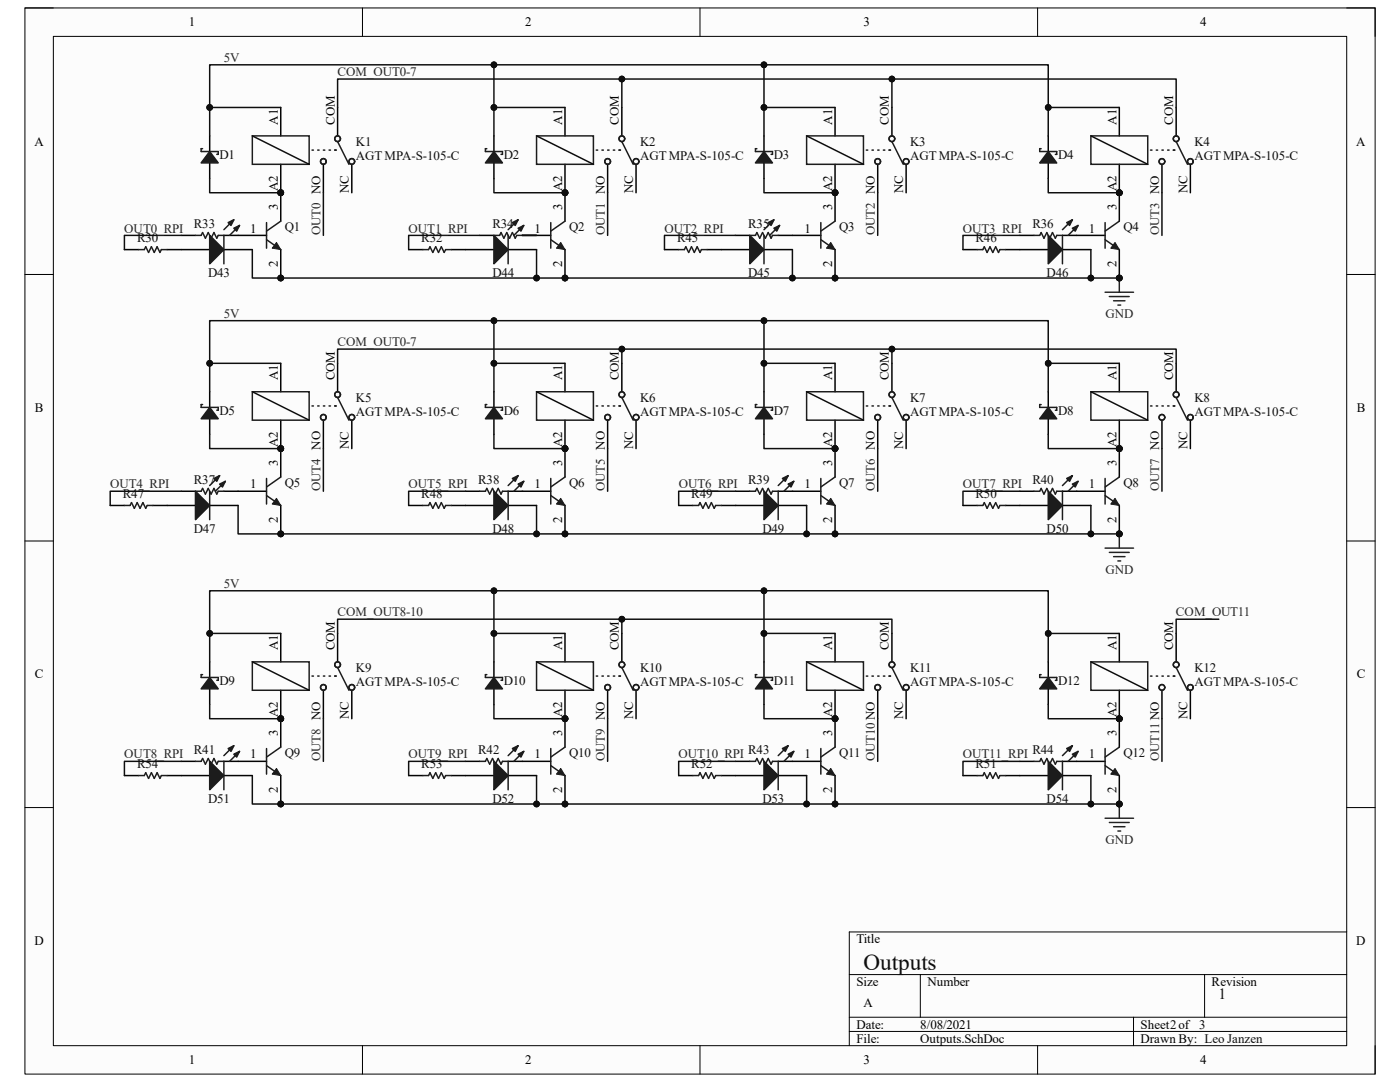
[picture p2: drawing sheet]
<svg xmlns="http://www.w3.org/2000/svg" width="279mm" height="216mm" viewBox="0 0 279 216" stroke-linecap="round" stroke-linejoin="round" font-family="sans-serif">
<defs><g id="words">
<text font-size="4.6" fill="#0e0e0e" x="172.3" y="193.5">Outputs</text>
<text font-size="3.1" fill="#0e0e0e" x="243.2" y="199.4">1</text>
<g font-size="2.6">
<text x="37.7" y="5.2">1</text>
<text x="104.8" y="5.2">2</text>
<text x="172.3" y="5.2">3</text>
<text x="239.5" y="5.2">4</text>
<text x="6.9" y="29">A</text>
<text x="55.5" y="24.8" transform="rotate(-90 55.5 24.8)">A1</text>
<text x="66.8" y="24.8" transform="rotate(-90 66.8 24.8)">COM</text>
<text x="112.2" y="24.8" transform="rotate(-90 112.2 24.8)">A1</text>
<text x="123.5" y="24.8" transform="rotate(-90 123.5 24.8)">COM</text>
<text x="166.1" y="24.8" transform="rotate(-90 166.1 24.8)">A1</text>
<text x="177.4" y="24.8" transform="rotate(-90 177.4 24.8)">COM</text>
<text x="222.8" y="24.8" transform="rotate(-90 222.8 24.8)">A1</text>
<text x="234.1" y="24.8" transform="rotate(-90 234.1 24.8)">COM</text>
<text x="270.7" y="29">A</text>
<text x="55.5" y="41.9" transform="rotate(-90 55.5 41.9)">3</text>
<text x="55.5" y="38.1" transform="rotate(-90 55.5 38.1)">A2</text>
<text x="69.6" y="38.5" transform="rotate(-90 69.6 38.5)">NC</text>
<text x="112.2" y="41.9" transform="rotate(-90 112.2 41.9)">3</text>
<text x="112.2" y="38.1" transform="rotate(-90 112.2 38.1)">A2</text>
<text x="126.4" y="38.5" transform="rotate(-90 126.4 38.5)">NC</text>
<text x="166.1" y="41.9" transform="rotate(-90 166.1 41.9)">3</text>
<text x="166.1" y="38.1" transform="rotate(-90 166.1 38.1)">A2</text>
<text x="180.3" y="38.5" transform="rotate(-90 180.3 38.5)">NC</text>
<text x="222.8" y="41.9" transform="rotate(-90 222.8 41.9)">3</text>
<text x="222.8" y="38.1" transform="rotate(-90 222.8 38.1)">A2</text>
<text x="237" y="38.5" transform="rotate(-90 237 38.5)">NC</text>
<text x="50" y="46.4">1</text>
<text x="106.7" y="46.4">1</text>
<text x="160.6" y="46.4">1</text>
<text x="217.3" y="46.4">1</text>
<text x="55.5" y="53.3" transform="rotate(-90 55.5 53.3)">2</text>
<text x="112.2" y="53.3" transform="rotate(-90 112.2 53.3)">2</text>
<text x="166.1" y="53.3" transform="rotate(-90 166.1 53.3)">2</text>
<text x="222.8" y="53.3" transform="rotate(-90 222.8 53.3)">2</text>
<text x="55.5" y="75.9" transform="rotate(-90 55.5 75.9)">A1</text>
<text x="66.8" y="75.9" transform="rotate(-90 66.8 75.9)">COM</text>
<text x="112.2" y="75.9" transform="rotate(-90 112.2 75.9)">A1</text>
<text x="123.5" y="75.9" transform="rotate(-90 123.5 75.9)">COM</text>
<text x="166.1" y="75.9" transform="rotate(-90 166.1 75.9)">A1</text>
<text x="177.4" y="75.9" transform="rotate(-90 177.4 75.9)">COM</text>
<text x="222.8" y="75.9" transform="rotate(-90 222.8 75.9)">A1</text>
<text x="234.1" y="75.9" transform="rotate(-90 234.1 75.9)">COM</text>
<text x="7" y="82.2">B</text>
<text x="270.8" y="82.2">B</text>
<text x="55.5" y="89.2" transform="rotate(-90 55.5 89.2)">A2</text>
<text x="69.6" y="89.6" transform="rotate(-90 69.6 89.6)">NC</text>
<text x="112.2" y="89.2" transform="rotate(-90 112.2 89.2)">A2</text>
<text x="126.4" y="89.6" transform="rotate(-90 126.4 89.6)">NC</text>
<text x="166.1" y="89.2" transform="rotate(-90 166.1 89.2)">A2</text>
<text x="180.3" y="89.6" transform="rotate(-90 180.3 89.6)">NC</text>
<text x="222.8" y="89.2" transform="rotate(-90 222.8 89.2)">A2</text>
<text x="237" y="89.6" transform="rotate(-90 237 89.6)">NC</text>
<text x="55.5" y="92.9" transform="rotate(-90 55.5 92.9)">3</text>
<text x="112.2" y="92.9" transform="rotate(-90 112.2 92.9)">3</text>
<text x="166.1" y="92.9" transform="rotate(-90 166.1 92.9)">3</text>
<text x="222.8" y="92.9" transform="rotate(-90 222.8 92.9)">3</text>
<text x="50" y="97.5">1</text>
<text x="106.7" y="97.5">1</text>
<text x="160.6" y="97.5">1</text>
<text x="217.3" y="97.5">1</text>
<text x="55.5" y="104.3" transform="rotate(-90 55.5 104.3)">2</text>
<text x="112.2" y="104.3" transform="rotate(-90 112.2 104.3)">2</text>
<text x="166.1" y="104.3" transform="rotate(-90 166.1 104.3)">2</text>
<text x="222.8" y="104.3" transform="rotate(-90 222.8 104.3)">2</text>
<text x="55.5" y="129.8" transform="rotate(-90 55.5 129.8)">A1</text>
<text x="66.8" y="129.8" transform="rotate(-90 66.8 129.8)">COM</text>
<text x="112.2" y="129.8" transform="rotate(-90 112.2 129.8)">A1</text>
<text x="123.5" y="129.8" transform="rotate(-90 123.5 129.8)">COM</text>
<text x="166.1" y="129.8" transform="rotate(-90 166.1 129.8)">A1</text>
<text x="177.4" y="129.8" transform="rotate(-90 177.4 129.8)">COM</text>
<text x="222.8" y="129.8" transform="rotate(-90 222.8 129.8)">A1</text>
<text x="234.1" y="129.8" transform="rotate(-90 234.1 129.8)">COM</text>
<text x="7" y="135.4">C</text>
<text x="270.8" y="135.4">C</text>
<text x="55.5" y="143" transform="rotate(-90 55.5 143)">A2</text>
<text x="69.6" y="143.5" transform="rotate(-90 69.6 143.5)">NC</text>
<text x="112.2" y="143" transform="rotate(-90 112.2 143)">A2</text>
<text x="126.4" y="143.5" transform="rotate(-90 126.4 143.5)">NC</text>
<text x="166.1" y="143" transform="rotate(-90 166.1 143)">A2</text>
<text x="180.3" y="143.5" transform="rotate(-90 180.3 143.5)">NC</text>
<text x="222.8" y="143" transform="rotate(-90 222.8 143)">A2</text>
<text x="237" y="143.5" transform="rotate(-90 237 143.5)">NC</text>
<text x="55.5" y="146.8" transform="rotate(-90 55.5 146.8)">3</text>
<text x="112.2" y="146.8" transform="rotate(-90 112.2 146.8)">3</text>
<text x="166.1" y="146.8" transform="rotate(-90 166.1 146.8)">3</text>
<text x="222.8" y="146.8" transform="rotate(-90 222.8 146.8)">3</text>
<text x="50" y="151.3">1</text>
<text x="106.7" y="151.3">1</text>
<text x="160.6" y="151.3">1</text>
<text x="217.3" y="151.3">1</text>
<text x="55.5" y="158.2" transform="rotate(-90 55.5 158.2)">2</text>
<text x="112.2" y="158.2" transform="rotate(-90 112.2 158.2)">2</text>
<text x="166.1" y="158.2" transform="rotate(-90 166.1 158.2)">2</text>
<text x="222.8" y="158.2" transform="rotate(-90 222.8 158.2)">2</text>
<text x="6.9" y="188.6">D</text>
<text x="170.9" y="188.2">Title</text>
<text x="270.7" y="188.6">D</text>
<text x="170.9" y="196.7">Size</text>
<text x="185.1" y="196.7">Number</text>
<text x="241.8" y="196.7">Revision</text>
<text x="172.3" y="201">A</text>
<text x="170.9" y="205.2">Date:</text>
<text x="170.9" y="208.1">File:</text>
<text x="183.6" y="205.2">8/08/2021</text>
<text x="183.7" y="208.1">Outputs.SchDoc</text>
<text x="227.6" y="208.1">Drawn By: Leo Janzen</text>
<text x="227.6" y="205.2">Sheet of 3</text>
<text x="37.7" y="212.3">1</text>
<text x="104.8" y="212.3">2</text>
<text x="172.3" y="212.3">3</text>
<text x="239.5" y="212.3">4</text>
</g>
<g font-size="2.6" fill="#262626">
<text x="44.7" y="12.4">5V</text>
<text x="67.4" y="15.2">COM_OUT0-7</text>
<text x="24.8" y="46.4">OUT0_RPI</text>
<text x="64" y="46.9" transform="rotate(-90 64 46.9)">OUT0 NO</text>
<text x="81.5" y="46.4">OUT1_RPI</text>
<text x="120.7" y="46.9" transform="rotate(-90 120.7 46.9)">OUT1 NO</text>
<text x="132.6" y="46.4">OUT2_RPI</text>
<text x="174.6" y="46.9" transform="rotate(-90 174.6 46.9)">OUT2 NO</text>
<text x="192.2" y="46.4">OUT3_RPI</text>
<text x="231.3" y="46.9" transform="rotate(-90 231.3 46.9)">OUT3 NO</text>
<text x="44.7" y="63.4">5V</text>
<text x="220.6" y="63.4">GND</text>
<text x="67.4" y="69.1">COM_OUT0-7</text>
<text x="22" y="97.5">OUT4_RPI</text>
<text x="64" y="98" transform="rotate(-90 64 98)">OUT4 NO</text>
<text x="81.5" y="97.5">OUT5_RPI</text>
<text x="120.7" y="98" transform="rotate(-90 120.7 98)">OUT5 NO</text>
<text x="135.4" y="97.5">OUT6_RPI</text>
<text x="174.6" y="98" transform="rotate(-90 174.6 98)">OUT6 NO</text>
<text x="192.2" y="97.5">OUT7_RPI</text>
<text x="231.3" y="98" transform="rotate(-90 231.3 98)">OUT7 NO</text>
<text x="44.7" y="117.3">5V</text>
<text x="220.6" y="114.5">GND</text>
<text x="67.4" y="123">COM_OUT8-10</text>
<text x="234.7" y="123">COM_OUT11</text>
<text x="24.8" y="151.3">OUT8_RPI</text>
<text x="64" y="151.9" transform="rotate(-90 64 151.9)">OUT8 NO</text>
<text x="81.5" y="151.3">OUT9_RPI</text>
<text x="120.7" y="151.9" transform="rotate(-90 120.7 151.9)">OUT9 NO</text>
<text x="135.4" y="151.3">OUT10_RPI</text>
<text x="174.6" y="151.9" transform="rotate(-90 174.6 151.9)">OUT10 NO</text>
<text x="192.2" y="151.3">OUT11_RPI</text>
<text x="231.3" y="151.9" transform="rotate(-90 231.3 151.9)">OUT11 NO</text>
<text x="220.6" y="168.4">GND</text>
</g>
<g font-size="2.6" fill="#0e0e0e">
<text x="71" y="29.1">K1</text>
<text x="127.8" y="29.1">K2</text>
<text x="181.7" y="29.1">K3</text>
<text x="238.4" y="29.1">K4</text>
<text x="43.8" y="31.7">D1</text>
<text x="71" y="31.9">AGT MPA-S-105-C</text>
<text x="100.5" y="31.7">D2</text>
<text x="127.8" y="31.9">AGT MPA-S-105-C</text>
<text x="154.4" y="31.7">D3</text>
<text x="181.7" y="31.9">AGT MPA-S-105-C</text>
<text x="211.2" y="31.7">D4</text>
<text x="238.4" y="31.9">AGT MPA-S-105-C</text>
<text x="38.7" y="45.6">R33</text>
<text x="56.9" y="46.1">Q1</text>
<text x="98.3" y="45.6">R34</text>
<text x="113.6" y="46.1">Q2</text>
<text x="149.3" y="45.6">R35</text>
<text x="167.5" y="46.1">Q3</text>
<text x="206" y="45.6">R36</text>
<text x="224.2" y="46.1">Q4</text>
<text x="27.3" y="48.4">R30</text>
<text x="84.1" y="48.4">R32</text>
<text x="135.1" y="48.4">R45</text>
<text x="194.7" y="48.4">R46</text>
<text x="41.5" y="55.2">D43</text>
<text x="98.3" y="55.2">D44</text>
<text x="149.3" y="55.2">D45</text>
<text x="208.9" y="55.2">D46</text>
<text x="43.8" y="82.7">D5</text>
<text x="71" y="80.1">K5</text>
<text x="71" y="83">AGT MPA-S-105-C</text>
<text x="100.5" y="82.7">D6</text>
<text x="127.8" y="80.1">K6</text>
<text x="127.8" y="83">AGT MPA-S-105-C</text>
<text x="154.4" y="82.7">D7</text>
<text x="181.7" y="80.1">K7</text>
<text x="181.7" y="83">AGT MPA-S-105-C</text>
<text x="211.2" y="82.7">D8</text>
<text x="238.4" y="80.1">K8</text>
<text x="238.4" y="83">AGT MPA-S-105-C</text>
<text x="24.5" y="99.4">R47</text>
<text x="38.7" y="96.6">R37</text>
<text x="56.9" y="97.2">Q5</text>
<text x="84.1" y="99.4">R48</text>
<text x="95.4" y="96.6">R38</text>
<text x="113.6" y="97.2">Q6</text>
<text x="138" y="99.4">R49</text>
<text x="149.3" y="96.6">R39</text>
<text x="167.5" y="97.2">Q7</text>
<text x="194.7" y="99.4">R50</text>
<text x="206" y="96.6">R40</text>
<text x="224.2" y="97.2">Q8</text>
<text x="38.7" y="106.3">D47</text>
<text x="98.3" y="106.3">D48</text>
<text x="152.1" y="106.3">D49</text>
<text x="208.9" y="106.3">D50</text>
<text x="43.8" y="136.6">D9</text>
<text x="71" y="134">K9</text>
<text x="71" y="136.9">AGT MPA-S-105-C</text>
<text x="100.5" y="136.6">D10</text>
<text x="127.8" y="134">K10</text>
<text x="127.8" y="136.9">AGT MPA-S-105-C</text>
<text x="154.4" y="136.6">D11</text>
<text x="181.7" y="134">K11</text>
<text x="181.7" y="136.9">AGT MPA-S-105-C</text>
<text x="211.2" y="136.6">D12</text>
<text x="238.4" y="134">K12</text>
<text x="238.4" y="136.9">AGT MPA-S-105-C</text>
<text x="27.3" y="153.3">R54</text>
<text x="38.7" y="150.5">R41</text>
<text x="56.9" y="151">Q9</text>
<text x="84.1" y="153.3">R53</text>
<text x="95.4" y="150.5">R42</text>
<text x="113.6" y="151">Q10</text>
<text x="138" y="153.3">R52</text>
<text x="149.3" y="150.5">R43</text>
<text x="167.5" y="151">Q11</text>
<text x="194.7" y="153.3">R51</text>
<text x="206" y="150.5">R44</text>
<text x="224.2" y="151">Q12</text>
<text x="41.5" y="160.1">D51</text>
<text x="98.3" y="160.1">D52</text>
<text x="152.1" y="160.1">D53</text>
<text x="208.9" y="160.1">D54</text>
<text x="233.5" y="205.2">2</text>
</g>
</g></defs>
<path d="M5 1.6h269.4v212.7h-269.4z" fill-rule="evenodd" fill="#fcfcfc"/>
<path d="M5 1.6h269.4v212.7h-269.4z" fill="none" stroke="#000" stroke-width=".2"/>
<path d="M10.6 7.3h258.2v201.4h-258.2z" fill-rule="evenodd" fill="#fcfcfc"/>
<g fill="none" stroke="#000" stroke-width=".2">
<path d="M5 1.6h5.6M10.6 7.3h258.2v201.4h-258.2zM72.3 1.6v5.7M139.7 1.6v5.7M207.1 1.6v5.7M268.8 1.6h5.6v5.7M5 54.8h5.6M268.8 54.8h5.6M5 107.9h5.6M268.8 107.9h5.6M5 161.1h5.6M268.8 161.1h5.6"/>
<path d="M169.5 194.5h99.3M183.7 194.5v8.5M240.4 194.5v8.5M268.8 186h-99.3v22.7M72.3 208.7v5.6M139.7 208.7v5.6M169.5 203h99.3M169.5 205.8h99.3M207.1 208.7v5.6M226.2 203v5.7M274.4 208.7v5.6"/>
</g>
<circle cx="56" cy="38.5" r=".57" fill="#0e0e0e"/>
<circle cx="56" cy="38.5" r=".57" fill="none" stroke="#0e0e0e" stroke-width=".2"/>
<path d="M56 21.4v5.7M56 32.8v5.7" fill="none" stroke="#000" stroke-width=".3"/>
<circle cx="56" cy="38.5" r=".57" fill="#0e0e0e"/>
<circle cx="56" cy="38.5" r=".57" fill="none" stroke="#0e0e0e" stroke-width=".2"/>
<path d="M41.8 27.1v3.3M41.8 32.4v3.2M64.5 32.8v5.7M67.4 21.4v5.7M70.2 32.8v5.7" fill="none" stroke="#000" stroke-width=".3"/>
<g fill="none" stroke="#1c1c1c" stroke-width=".3">
<path d="M50.4 27.1h11.3v5.7h-11.3zM62.3 30h.3M63.4 30h.3M64.5 30h.3M65.7 30h.3M66.8 30h.3M67.4 28.2l2.2 4.6"/>
<circle cx="64.5" cy="32.2" r=".57"/>
<circle cx="67.4" cy="27.7" r=".57"/>
<circle cx="70.2" cy="32.2" r=".57"/>
</g>
<path d="M50.4 27.1l11.3 5.7" fill="none" stroke="#0e0e0e" stroke-width=".3"/>
<path d="M41.8 30.2l1.7 2.3h-3.4z" fill="#1c1c1c"/>
<path d="M40.4 29.7h-.3v.5h3.4v.6h-.2M41.8 30.2l1.7 2.3h-3.4zM39 47h1.1l.3-.6 .6 1.1 .6-1.1 .5 1.1 .6-1.1 .6 1.1 .2-.5h1.2" fill="none" stroke="#1c1c1c" stroke-width=".3"/>
<path d="M36.2 47h2.8M44.7 47h2.8" fill="none" stroke="#000" stroke-width=".3"/>
<circle cx="56" cy="55.5" r=".57" fill="#0e0e0e"/>
<circle cx="56" cy="55.5" r=".57" fill="none" stroke="#0e0e0e" stroke-width=".2"/>
<circle cx="56" cy="38.5" r=".57" fill="#0e0e0e"/>
<circle cx="56" cy="38.5" r=".57" fill="none" stroke="#0e0e0e" stroke-width=".2"/>
<path d="M47.5 47h5.7M56 49.8v5.7" fill="none" stroke="#000" stroke-width=".3"/>
<circle cx="56" cy="55.5" r=".57" fill="#0e0e0e"/>
<circle cx="56" cy="55.5" r=".57" fill="none" stroke="#0e0e0e" stroke-width=".2"/>
<path d="M56 38.5v5.6" fill="none" stroke="#000" stroke-width=".3"/>
<circle cx="56" cy="38.5" r=".57" fill="#0e0e0e"/>
<circle cx="56" cy="38.5" r=".57" fill="none" stroke="#0e0e0e" stroke-width=".2"/>
<path d="M53.2 47.8l2.8 2M53.2 44.4v5.1M56 44.1l-2.8 2" fill="none" stroke="#1c1c1c" stroke-width=".3"/>
<path d="M55.2 48.4l.8 1.4-1.7-.3z" fill="#1c1c1c"/>
<path d="M55.2 48.4l.8 1.4-1.7-.3z" fill="none" stroke="#1c1c1c" stroke-width=".2"/>
<circle cx="112.8" cy="38.5" r=".57" fill="#0e0e0e"/>
<circle cx="112.8" cy="38.5" r=".57" fill="none" stroke="#0e0e0e" stroke-width=".2"/>
<path d="M112.8 21.4v5.7M112.8 32.8v5.7" fill="none" stroke="#000" stroke-width=".3"/>
<circle cx="112.8" cy="38.5" r=".57" fill="#0e0e0e"/>
<circle cx="112.8" cy="38.5" r=".57" fill="none" stroke="#0e0e0e" stroke-width=".2"/>
<path d="M98.6 27.1v3.3M98.6 32.4v3.2M121.3 32.8v5.7M124.1 21.4v5.7M126.9 32.8v5.7" fill="none" stroke="#000" stroke-width=".3"/>
<g fill="none" stroke="#1c1c1c" stroke-width=".3">
<path d="M107.1 27.1h11.3v5.7h-11.3zM119 30h.3M120.1 30h.3M121.3 30h.2M122.4 30h.3M123.5 30h.3M124.1 28.3l2.3 4.5"/>
<circle cx="121.3" cy="32.2" r=".57"/>
<circle cx="124.1" cy="27.7" r=".57"/>
<circle cx="126.9" cy="32.2" r=".57"/>
</g>
<path d="M107.1 27.1l11.3 5.7" fill="none" stroke="#0e0e0e" stroke-width=".3"/>
<path d="M98.6 30.2l1.7 2.3h-3.4z" fill="#1c1c1c"/>
<path d="M97.2 29.7h-.3v.5h3.4v.6h-.3M98.6 30.2l1.7 2.3h-3.4zM98.6 47h1.1l.3-.6 .6 1.1 .5-1.1 .6 1.1 .6-1.1 .5 1.1 .3-.5h1.1" fill="none" stroke="#1c1c1c" stroke-width=".3"/>
<path d="M95.7 47h2.9M104.2 47h2.9" fill="none" stroke="#000" stroke-width=".3"/>
<circle cx="112.8" cy="55.5" r=".57" fill="#0e0e0e"/>
<circle cx="112.8" cy="55.5" r=".57" fill="none" stroke="#0e0e0e" stroke-width=".2"/>
<circle cx="112.8" cy="38.5" r=".57" fill="#0e0e0e"/>
<circle cx="112.8" cy="38.5" r=".57" fill="none" stroke="#0e0e0e" stroke-width=".2"/>
<path d="M104.2 47h5.7M112.8 49.8v5.7" fill="none" stroke="#000" stroke-width=".3"/>
<circle cx="112.8" cy="55.5" r=".57" fill="#0e0e0e"/>
<circle cx="112.8" cy="55.5" r=".57" fill="none" stroke="#0e0e0e" stroke-width=".2"/>
<path d="M112.8 38.5v5.6" fill="none" stroke="#000" stroke-width=".3"/>
<circle cx="112.8" cy="38.5" r=".57" fill="#0e0e0e"/>
<circle cx="112.8" cy="38.5" r=".57" fill="none" stroke="#0e0e0e" stroke-width=".2"/>
<path d="M109.9 47.8l2.9 2M109.9 44.4v5.1M112.8 44.1l-2.9 2" fill="none" stroke="#1c1c1c" stroke-width=".3"/>
<path d="M111.9 48.4l.9 1.4-1.7-.3z" fill="#1c1c1c"/>
<path d="M111.9 48.4l.9 1.4-1.7-.3z" fill="none" stroke="#1c1c1c" stroke-width=".2"/>
<circle cx="166.6" cy="38.5" r=".57" fill="#0e0e0e"/>
<circle cx="166.6" cy="38.5" r=".57" fill="none" stroke="#0e0e0e" stroke-width=".2"/>
<path d="M166.7 21.4v5.7M166.7 32.8v5.7" fill="none" stroke="#000" stroke-width=".3"/>
<circle cx="166.6" cy="38.5" r=".57" fill="#0e0e0e"/>
<circle cx="166.6" cy="38.5" r=".57" fill="none" stroke="#0e0e0e" stroke-width=".2"/>
<path d="M152.5 27.1v3.3M152.5 32.4v3.2M175.2 32.8v5.7M178 21.4v5.7M180.8 32.8v5.7" fill="none" stroke="#000" stroke-width=".3"/>
<g fill="none" stroke="#1c1c1c" stroke-width=".3">
<path d="M161 27.1h11.3v5.7h-11.3zM172.9 30h.3M174 30h.3M175.2 30h.2M176.3 30h.3M177.4 30h.3M178 28.2l2.3 4.6"/>
<circle cx="175.2" cy="32.2" r=".57"/>
<circle cx="178" cy="27.7" r=".57"/>
<circle cx="180.8" cy="32.2" r=".57"/>
</g>
<path d="M161 27.1l11.3 5.7" fill="none" stroke="#0e0e0e" stroke-width=".3"/>
<path d="M152.5 30.2l1.7 2.3h-3.4z" fill="#1c1c1c"/>
<path d="M151.1 29.7h-.3v.5h3.4v.6h-.3M152.5 30.2l1.7 2.3h-3.4zM149.6 47h1.2l.3-.6 .5 1.1 .6-1.1 .5 1.1 .6-1.1 .6 1.1 .3-.5h1.1" fill="none" stroke="#1c1c1c" stroke-width=".3"/>
<path d="M146.8 47h2.8M155.3 47h2.8" fill="none" stroke="#000" stroke-width=".3"/>
<circle cx="166.6" cy="55.5" r=".57" fill="#0e0e0e"/>
<circle cx="166.6" cy="55.5" r=".57" fill="none" stroke="#0e0e0e" stroke-width=".2"/>
<circle cx="166.6" cy="38.5" r=".57" fill="#0e0e0e"/>
<circle cx="166.6" cy="38.5" r=".57" fill="none" stroke="#0e0e0e" stroke-width=".2"/>
<path d="M158.1 47h5.7M166.7 49.8v5.7" fill="none" stroke="#000" stroke-width=".3"/>
<circle cx="166.6" cy="55.5" r=".57" fill="#0e0e0e"/>
<circle cx="166.6" cy="55.5" r=".57" fill="none" stroke="#0e0e0e" stroke-width=".2"/>
<path d="M166.7 38.5v5.6" fill="none" stroke="#000" stroke-width=".3"/>
<circle cx="166.6" cy="38.5" r=".57" fill="#0e0e0e"/>
<circle cx="166.6" cy="38.5" r=".57" fill="none" stroke="#0e0e0e" stroke-width=".2"/>
<path d="M163.8 47.8l2.9 2M163.8 44.4v5.1M166.7 44.1l-2.9 2" fill="none" stroke="#1c1c1c" stroke-width=".3"/>
<path d="M165.8 48.4l.9 1.4-1.8-.3z" fill="#1c1c1c"/>
<path d="M165.8 48.4l.9 1.4-1.8-.3z" fill="none" stroke="#1c1c1c" stroke-width=".2"/>
<circle cx="223.4" cy="38.5" r=".57" fill="#0e0e0e"/>
<circle cx="223.4" cy="38.5" r=".57" fill="none" stroke="#0e0e0e" stroke-width=".2"/>
<path d="M223.4 21.4v5.7M223.4 32.8v5.7" fill="none" stroke="#000" stroke-width=".3"/>
<circle cx="223.4" cy="38.5" r=".57" fill="#0e0e0e"/>
<circle cx="223.4" cy="38.5" r=".57" fill="none" stroke="#0e0e0e" stroke-width=".2"/>
<path d="M209.2 27.1v3.3M209.2 32.4v3.2M231.9 32.8v5.7M234.7 21.4v5.7M237.6 32.8v5.7" fill="none" stroke="#000" stroke-width=".3"/>
<g fill="none" stroke="#1c1c1c" stroke-width=".3">
<path d="M217.7 27.1h11.4v5.7h-11.4zM229.6 30h.3M230.7 30h.3M231.9 30h.3M233 30h.3M234.2 30h.2M234.7 28.2l2.3 4.6"/>
<circle cx="231.9" cy="32.2" r=".57"/>
<circle cx="234.7" cy="27.7" r=".57"/>
<circle cx="237.6" cy="32.2" r=".57"/>
</g>
<path d="M217.7 27.1l11.4 5.7" fill="none" stroke="#0e0e0e" stroke-width=".3"/>
<path d="M209.2 30.2l1.7 2.3h-3.4z" fill="#1c1c1c"/>
<path d="M207.8 29.7h-.3v.5h3.4v.6h-.3M209.2 30.2l1.7 2.3h-3.4zM206.4 47h1.1l.3-.6 .5 1.1 .6-1.1 .6 1.1 .5-1.1 .6 1.1 .3-.5h1.1" fill="none" stroke="#1c1c1c" stroke-width=".3"/>
<path d="M203.5 47h2.9M212 47h2.9" fill="none" stroke="#000" stroke-width=".3"/>
<circle cx="223.4" cy="55.5" r=".57" fill="#0e0e0e"/>
<circle cx="223.4" cy="55.5" r=".57" fill="none" stroke="#0e0e0e" stroke-width=".2"/>
<circle cx="223.4" cy="38.5" r=".57" fill="#0e0e0e"/>
<circle cx="223.4" cy="38.5" r=".57" fill="none" stroke="#0e0e0e" stroke-width=".2"/>
<path d="M214.9 47h5.6M223.4 49.8v5.7" fill="none" stroke="#000" stroke-width=".3"/>
<circle cx="223.4" cy="55.5" r=".57" fill="#0e0e0e"/>
<circle cx="223.4" cy="55.5" r=".57" fill="none" stroke="#0e0e0e" stroke-width=".2"/>
<path d="M223.4 38.5v5.6" fill="none" stroke="#000" stroke-width=".3"/>
<circle cx="223.4" cy="38.5" r=".57" fill="#0e0e0e"/>
<circle cx="223.4" cy="38.5" r=".57" fill="none" stroke="#0e0e0e" stroke-width=".2"/>
<path d="M220.5 47.8l2.9 2M220.5 44.4v5.1M223.4 44.1l-2.9 2" fill="none" stroke="#1c1c1c" stroke-width=".3"/>
<path d="M222.5 48.4l.9 1.4-1.7-.3z" fill="#1c1c1c"/>
<path d="M222.5 48.4l.9 1.4-1.7-.3z" fill="none" stroke="#1c1c1c" stroke-width=".2"/>
<circle cx="56" cy="89.5" r=".57" fill="#0e0e0e"/>
<circle cx="56" cy="89.5" r=".57" fill="none" stroke="#0e0e0e" stroke-width=".2"/>
<path d="M56 72.5v5.7M56 83.8v5.7" fill="none" stroke="#000" stroke-width=".3"/>
<circle cx="56" cy="89.5" r=".57" fill="#0e0e0e"/>
<circle cx="56" cy="89.5" r=".57" fill="none" stroke="#0e0e0e" stroke-width=".2"/>
<path d="M41.8 78.2v3.2M67.4 72.5v5.7M41.8 83.4v3.3M64.5 83.8v5.7M70.2 83.8v5.7" fill="none" stroke="#000" stroke-width=".3"/>
<g fill="none" stroke="#1c1c1c" stroke-width=".3">
<path d="M50.4 78.2h11.3v5.6h-11.3zM67.4 79.3l2.2 4.5M62.3 81h.3M63.4 81h.3M64.5 81h.3M65.7 81h.3M66.8 81h.3"/>
<circle cx="67.4" cy="78.7" r=".57"/>
<circle cx="64.5" cy="83.3" r=".57"/>
<circle cx="70.2" cy="83.3" r=".57"/>
</g>
<path d="M50.4 78.2l11.3 5.6" fill="none" stroke="#0e0e0e" stroke-width=".3"/>
<path d="M41.8 81.3l1.7 2.3h-3.4z" fill="#1c1c1c"/>
<path d="M39 98h1.1l.3-.5 .6 1.1 .6-1.1 .5 1.1 .6-1.1 .6 1.1 .3-.6h1.1M40.4 80.7h-.3v.6h3.4v.6h-.2M41.8 81.3l1.7 2.3h-3.4z" fill="none" stroke="#1c1c1c" stroke-width=".3"/>
<path d="M36.2 98h2.8M44.7 98h2.8" fill="none" stroke="#000" stroke-width=".3"/>
<circle cx="56" cy="106.5" r=".57" fill="#0e0e0e"/>
<circle cx="56" cy="106.5" r=".57" fill="none" stroke="#0e0e0e" stroke-width=".2"/>
<circle cx="56" cy="89.5" r=".57" fill="#0e0e0e"/>
<circle cx="56" cy="89.5" r=".57" fill="none" stroke="#0e0e0e" stroke-width=".2"/>
<path d="M47.5 98h5.7M56 100.9v5.6" fill="none" stroke="#000" stroke-width=".3"/>
<circle cx="56" cy="106.5" r=".57" fill="#0e0e0e"/>
<circle cx="56" cy="106.5" r=".57" fill="none" stroke="#0e0e0e" stroke-width=".2"/>
<path d="M56 89.5v5.7" fill="none" stroke="#000" stroke-width=".3"/>
<circle cx="56" cy="89.5" r=".57" fill="#0e0e0e"/>
<circle cx="56" cy="89.5" r=".57" fill="none" stroke="#0e0e0e" stroke-width=".2"/>
<path d="M53.2 98.9l2.8 2M53.2 95.5v5.1M56 95.2l-2.8 2" fill="none" stroke="#1c1c1c" stroke-width=".3"/>
<path d="M55.2 99.4l.8 1.5-1.7-.3z" fill="#1c1c1c"/>
<path d="M55.2 99.4l.8 1.5-1.7-.3z" fill="none" stroke="#1c1c1c" stroke-width=".2"/>
<circle cx="112.8" cy="89.5" r=".57" fill="#0e0e0e"/>
<circle cx="112.8" cy="89.5" r=".57" fill="none" stroke="#0e0e0e" stroke-width=".2"/>
<path d="M112.8 72.5v5.7M112.8 83.8v5.7" fill="none" stroke="#000" stroke-width=".3"/>
<circle cx="112.8" cy="89.5" r=".57" fill="#0e0e0e"/>
<circle cx="112.8" cy="89.5" r=".57" fill="none" stroke="#0e0e0e" stroke-width=".2"/>
<path d="M98.6 78.2v3.2M124.1 72.5v5.7M98.6 83.4v3.3M121.3 83.8v5.7M126.9 83.8v5.7" fill="none" stroke="#000" stroke-width=".3"/>
<g fill="none" stroke="#1c1c1c" stroke-width=".3">
<path d="M107.1 78.2h11.3v5.6h-11.3zM124.1 79.3l2.3 4.5M119 81h.3M120.1 81h.3M121.3 81h.2M122.4 81h.3M123.5 81h.3"/>
<circle cx="124.1" cy="78.7" r=".57"/>
<circle cx="121.3" cy="83.3" r=".57"/>
<circle cx="126.9" cy="83.3" r=".57"/>
</g>
<path d="M107.1 78.2l11.3 5.6" fill="none" stroke="#0e0e0e" stroke-width=".3"/>
<path d="M98.6 81.3l1.7 2.3h-3.4z" fill="#1c1c1c"/>
<path d="M95.7 98h1.2l.3-.5 .5 1.1 .6-1.1 .6 1.1 .5-1.1 .6 1.1 .3-.6h1.1M97.2 80.7h-.3v.6h3.4v.6h-.3M98.6 81.3l1.7 2.3h-3.4z" fill="none" stroke="#1c1c1c" stroke-width=".3"/>
<path d="M92.9 98h2.8M101.4 98h2.8" fill="none" stroke="#000" stroke-width=".3"/>
<circle cx="112.8" cy="106.5" r=".57" fill="#0e0e0e"/>
<circle cx="112.8" cy="106.5" r=".57" fill="none" stroke="#0e0e0e" stroke-width=".2"/>
<circle cx="112.8" cy="89.5" r=".57" fill="#0e0e0e"/>
<circle cx="112.8" cy="89.5" r=".57" fill="none" stroke="#0e0e0e" stroke-width=".2"/>
<path d="M104.2 98h5.7M112.8 100.9v5.6" fill="none" stroke="#000" stroke-width=".3"/>
<circle cx="112.8" cy="106.5" r=".57" fill="#0e0e0e"/>
<circle cx="112.8" cy="106.5" r=".57" fill="none" stroke="#0e0e0e" stroke-width=".2"/>
<path d="M112.8 89.5v5.7" fill="none" stroke="#000" stroke-width=".3"/>
<circle cx="112.8" cy="89.5" r=".57" fill="#0e0e0e"/>
<circle cx="112.8" cy="89.5" r=".57" fill="none" stroke="#0e0e0e" stroke-width=".2"/>
<path d="M109.9 98.9l2.9 2M109.9 95.5v5.1M112.8 95.2l-2.9 2" fill="none" stroke="#1c1c1c" stroke-width=".3"/>
<path d="M111.9 99.4l.9 1.5-1.7-.3z" fill="#1c1c1c"/>
<path d="M111.9 99.4l.9 1.5-1.7-.3z" fill="none" stroke="#1c1c1c" stroke-width=".2"/>
<circle cx="166.6" cy="89.5" r=".57" fill="#0e0e0e"/>
<circle cx="166.6" cy="89.5" r=".57" fill="none" stroke="#0e0e0e" stroke-width=".2"/>
<path d="M166.7 72.5v5.7M166.7 83.8v5.7" fill="none" stroke="#000" stroke-width=".3"/>
<circle cx="166.6" cy="89.5" r=".57" fill="#0e0e0e"/>
<circle cx="166.6" cy="89.5" r=".57" fill="none" stroke="#0e0e0e" stroke-width=".2"/>
<path d="M152.5 78.2v3.2M178 72.5v5.7M152.5 83.4v3.3M175.2 83.8v5.7M180.8 83.8v5.7" fill="none" stroke="#000" stroke-width=".3"/>
<g fill="none" stroke="#1c1c1c" stroke-width=".3">
<path d="M161 78.2h11.3v5.6h-11.3zM178 79.3l2.3 4.5M172.9 81h.3M174 81h.3M175.2 81h.2M176.3 81h.3M177.4 81h.3"/>
<circle cx="178" cy="78.7" r=".57"/>
<circle cx="175.2" cy="83.3" r=".57"/>
<circle cx="180.8" cy="83.3" r=".57"/>
</g>
<path d="M161 78.2l11.3 5.6" fill="none" stroke="#0e0e0e" stroke-width=".3"/>
<path d="M152.5 81.3l1.7 2.3h-3.4z" fill="#1c1c1c"/>
<path d="M149.6 98h1.2l.3-.5 .5 1.1 .6-1.1 .5 1.1 .6-1.1 .6 1.1 .3-.6h1.1M151.1 80.7h-.3v.6h3.4v.6h-.3M152.5 81.3l1.7 2.3h-3.4z" fill="none" stroke="#1c1c1c" stroke-width=".3"/>
<path d="M146.8 98h2.8M155.3 98h2.8" fill="none" stroke="#000" stroke-width=".3"/>
<circle cx="166.6" cy="106.5" r=".57" fill="#0e0e0e"/>
<circle cx="166.6" cy="106.5" r=".57" fill="none" stroke="#0e0e0e" stroke-width=".2"/>
<circle cx="166.6" cy="89.5" r=".57" fill="#0e0e0e"/>
<circle cx="166.6" cy="89.5" r=".57" fill="none" stroke="#0e0e0e" stroke-width=".2"/>
<path d="M158.1 98h5.7M166.7 100.9v5.6" fill="none" stroke="#000" stroke-width=".3"/>
<circle cx="166.6" cy="106.5" r=".57" fill="#0e0e0e"/>
<circle cx="166.6" cy="106.5" r=".57" fill="none" stroke="#0e0e0e" stroke-width=".2"/>
<path d="M166.7 89.5v5.7" fill="none" stroke="#000" stroke-width=".3"/>
<circle cx="166.6" cy="89.5" r=".57" fill="#0e0e0e"/>
<circle cx="166.6" cy="89.5" r=".57" fill="none" stroke="#0e0e0e" stroke-width=".2"/>
<path d="M163.8 98.9l2.9 2M163.8 95.5v5.1M166.7 95.2l-2.9 2" fill="none" stroke="#1c1c1c" stroke-width=".3"/>
<path d="M165.8 99.4l.9 1.5-1.8-.3z" fill="#1c1c1c"/>
<path d="M165.8 99.4l.9 1.5-1.8-.3z" fill="none" stroke="#1c1c1c" stroke-width=".2"/>
<circle cx="223.4" cy="89.5" r=".57" fill="#0e0e0e"/>
<circle cx="223.4" cy="89.5" r=".57" fill="none" stroke="#0e0e0e" stroke-width=".2"/>
<path d="M223.4 72.5v5.7M223.4 83.8v5.7" fill="none" stroke="#000" stroke-width=".3"/>
<circle cx="223.4" cy="89.5" r=".57" fill="#0e0e0e"/>
<circle cx="223.4" cy="89.5" r=".57" fill="none" stroke="#0e0e0e" stroke-width=".2"/>
<path d="M209.2 78.2v3.2M234.7 72.5v5.7M209.2 83.4v3.3M231.9 83.8v5.7M237.6 83.8v5.7" fill="none" stroke="#000" stroke-width=".3"/>
<g fill="none" stroke="#1c1c1c" stroke-width=".3">
<path d="M217.7 78.2h11.4v5.6h-11.4zM234.7 79.3l2.3 4.5M229.6 81h.3M230.7 81h.3M231.9 81h.3M233 81h.3M234.2 81h.2"/>
<circle cx="234.7" cy="78.7" r=".57"/>
<circle cx="231.9" cy="83.3" r=".57"/>
<circle cx="237.6" cy="83.3" r=".57"/>
</g>
<path d="M217.7 78.2l11.4 5.6" fill="none" stroke="#0e0e0e" stroke-width=".3"/>
<path d="M209.2 81.3l1.7 2.3h-3.4z" fill="#1c1c1c"/>
<path d="M206.4 98h1.1l.3-.5 .5 1.1 .6-1.1 .6 1.1 .5-1.1 .6 1.1 .3-.6h1.1M207.8 80.7h-.3v.6h3.4v.6h-.3M209.2 81.3l1.7 2.3h-3.4z" fill="none" stroke="#1c1c1c" stroke-width=".3"/>
<path d="M203.5 98h2.9M212 98h2.9" fill="none" stroke="#000" stroke-width=".3"/>
<circle cx="223.4" cy="106.5" r=".57" fill="#0e0e0e"/>
<circle cx="223.4" cy="106.5" r=".57" fill="none" stroke="#0e0e0e" stroke-width=".2"/>
<circle cx="223.4" cy="89.5" r=".57" fill="#0e0e0e"/>
<circle cx="223.4" cy="89.5" r=".57" fill="none" stroke="#0e0e0e" stroke-width=".2"/>
<path d="M214.9 98h5.6M223.4 100.9v5.6" fill="none" stroke="#000" stroke-width=".3"/>
<circle cx="223.4" cy="106.5" r=".57" fill="#0e0e0e"/>
<circle cx="223.4" cy="106.5" r=".57" fill="none" stroke="#0e0e0e" stroke-width=".2"/>
<path d="M223.4 89.5v5.7" fill="none" stroke="#000" stroke-width=".3"/>
<circle cx="223.4" cy="89.5" r=".57" fill="#0e0e0e"/>
<circle cx="223.4" cy="89.5" r=".57" fill="none" stroke="#0e0e0e" stroke-width=".2"/>
<path d="M220.5 98.9l2.9 2M220.5 95.5v5.1M223.4 95.2l-2.9 2" fill="none" stroke="#1c1c1c" stroke-width=".3"/>
<path d="M222.5 99.4l.9 1.5-1.7-.3z" fill="#1c1c1c"/>
<path d="M222.5 99.4l.9 1.5-1.7-.3z" fill="none" stroke="#1c1c1c" stroke-width=".2"/>
<circle cx="56" cy="143.4" r=".57" fill="#0e0e0e"/>
<circle cx="56" cy="143.4" r=".57" fill="none" stroke="#0e0e0e" stroke-width=".2"/>
<path d="M56 126.4v5.7M56 137.7v5.7" fill="none" stroke="#000" stroke-width=".3"/>
<circle cx="56" cy="143.4" r=".57" fill="#0e0e0e"/>
<circle cx="56" cy="143.4" r=".57" fill="none" stroke="#0e0e0e" stroke-width=".2"/>
<path d="M41.8 132.1v3.2M41.8 137.3v3.3M64.5 137.7v5.7M67.4 126.4v5.7M70.2 137.7v5.7" fill="none" stroke="#000" stroke-width=".3"/>
<g fill="none" stroke="#1c1c1c" stroke-width=".3">
<path d="M50.4 132.1h11.3v5.6h-11.3zM62.3 134.9h.3M63.4 134.9h.3M64.5 134.9h.3M65.7 134.9h.3M66.8 134.9h.3M67.4 133.2l2.2 4.5"/>
<circle cx="64.5" cy="137.2" r=".57"/>
<circle cx="67.4" cy="132.6" r=".57"/>
<circle cx="70.2" cy="137.2" r=".57"/>
</g>
<path d="M50.4 132.1l11.3 5.6" fill="none" stroke="#0e0e0e" stroke-width=".3"/>
<path d="M41.8 135.2l1.8 2.3h-3.5z" fill="#1c1c1c"/>
<path d="M40.4 134.6h-.3v.6h3.5v.5h-.3M41.8 135.2l1.8 2.3h-3.5zM39 151.9h1.1l.3-.6 .6 1.2 .6-1.2 .5 1.2 .6-1.2 .6 1.2 .3-.6h1.1" fill="none" stroke="#1c1c1c" stroke-width=".3"/>
<path d="M36.2 151.9h2.8M44.7 151.9h2.8" fill="none" stroke="#000" stroke-width=".3"/>
<circle cx="56" cy="160.4" r=".57" fill="#0e0e0e"/>
<circle cx="56" cy="160.4" r=".57" fill="none" stroke="#0e0e0e" stroke-width=".2"/>
<circle cx="56" cy="143.4" r=".57" fill="#0e0e0e"/>
<circle cx="56" cy="143.4" r=".57" fill="none" stroke="#0e0e0e" stroke-width=".2"/>
<path d="M47.5 151.9h5.7M56 154.8v5.6" fill="none" stroke="#000" stroke-width=".3"/>
<circle cx="56" cy="160.4" r=".57" fill="#0e0e0e"/>
<circle cx="56" cy="160.4" r=".57" fill="none" stroke="#0e0e0e" stroke-width=".2"/>
<path d="M56 143.4v5.7" fill="none" stroke="#000" stroke-width=".3"/>
<circle cx="56" cy="143.4" r=".57" fill="#0e0e0e"/>
<circle cx="56" cy="143.4" r=".57" fill="none" stroke="#0e0e0e" stroke-width=".2"/>
<path d="M53.2 152.8l2.8 2M53.2 149.4v5.1M56 149.1l-2.8 2" fill="none" stroke="#1c1c1c" stroke-width=".3"/>
<path d="M55.2 153.3l.8 1.5-1.7-.3z" fill="#1c1c1c"/>
<path d="M55.2 153.3l.8 1.5-1.7-.3z" fill="none" stroke="#1c1c1c" stroke-width=".2"/>
<circle cx="112.8" cy="143.4" r=".57" fill="#0e0e0e"/>
<circle cx="112.8" cy="143.4" r=".57" fill="none" stroke="#0e0e0e" stroke-width=".2"/>
<path d="M112.8 126.4v5.7M112.8 137.7v5.7" fill="none" stroke="#000" stroke-width=".3"/>
<circle cx="112.8" cy="143.4" r=".57" fill="#0e0e0e"/>
<circle cx="112.8" cy="143.4" r=".57" fill="none" stroke="#0e0e0e" stroke-width=".2"/>
<path d="M98.6 132.1v3.2M98.6 137.3v3.3M121.3 137.7v5.7M124.1 126.4v5.7M126.9 137.7v5.7" fill="none" stroke="#000" stroke-width=".3"/>
<g fill="none" stroke="#1c1c1c" stroke-width=".3">
<path d="M107.1 132.1h11.3v5.6h-11.3zM119 134.9h.3M120.1 134.9h.3M121.3 134.9h.2M122.4 134.9h.3M123.5 134.9h.3M124.1 133.2l2.3 4.5"/>
<circle cx="121.3" cy="137.2" r=".57"/>
<circle cx="124.1" cy="132.6" r=".57"/>
<circle cx="126.9" cy="137.2" r=".57"/>
</g>
<path d="M107.1 132.1l11.3 5.6" fill="none" stroke="#0e0e0e" stroke-width=".3"/>
<path d="M98.6 135.2l1.7 2.3h-3.4z" fill="#1c1c1c"/>
<path d="M97.2 134.6h-.3v.6h3.4v.5h-.3M98.6 135.2l1.7 2.3h-3.4zM95.7 151.9h1.2l.3-.6 .5 1.2 .6-1.2 .6 1.2 .5-1.2 .6 1.2 .3-.6h1.1" fill="none" stroke="#1c1c1c" stroke-width=".3"/>
<path d="M92.9 151.9h2.8M101.4 151.9h2.8" fill="none" stroke="#000" stroke-width=".3"/>
<circle cx="112.8" cy="160.4" r=".57" fill="#0e0e0e"/>
<circle cx="112.8" cy="160.4" r=".57" fill="none" stroke="#0e0e0e" stroke-width=".2"/>
<circle cx="112.8" cy="143.4" r=".57" fill="#0e0e0e"/>
<circle cx="112.8" cy="143.4" r=".57" fill="none" stroke="#0e0e0e" stroke-width=".2"/>
<path d="M104.2 151.9h5.7M112.8 154.8v5.6" fill="none" stroke="#000" stroke-width=".3"/>
<circle cx="112.8" cy="160.4" r=".57" fill="#0e0e0e"/>
<circle cx="112.8" cy="160.4" r=".57" fill="none" stroke="#0e0e0e" stroke-width=".2"/>
<path d="M112.8 143.4v5.7" fill="none" stroke="#000" stroke-width=".3"/>
<circle cx="112.8" cy="143.4" r=".57" fill="#0e0e0e"/>
<circle cx="112.8" cy="143.4" r=".57" fill="none" stroke="#0e0e0e" stroke-width=".2"/>
<path d="M109.9 152.8l2.9 2M109.9 149.4v5.1M112.8 149.1l-2.9 2" fill="none" stroke="#1c1c1c" stroke-width=".3"/>
<path d="M111.9 153.3l.9 1.5-1.7-.3z" fill="#1c1c1c"/>
<path d="M111.9 153.3l.9 1.5-1.7-.3z" fill="none" stroke="#1c1c1c" stroke-width=".2"/>
<circle cx="166.6" cy="143.4" r=".57" fill="#0e0e0e"/>
<circle cx="166.6" cy="143.4" r=".57" fill="none" stroke="#0e0e0e" stroke-width=".2"/>
<path d="M166.7 126.4v5.7M166.7 137.7v5.7" fill="none" stroke="#000" stroke-width=".3"/>
<circle cx="166.6" cy="143.4" r=".57" fill="#0e0e0e"/>
<circle cx="166.6" cy="143.4" r=".57" fill="none" stroke="#0e0e0e" stroke-width=".2"/>
<path d="M152.5 132.1v3.2M152.5 137.3v3.3M175.2 137.7v5.7M178 126.4v5.7M180.8 137.7v5.7" fill="none" stroke="#000" stroke-width=".3"/>
<g fill="none" stroke="#1c1c1c" stroke-width=".3">
<path d="M161 132.1h11.3v5.6h-11.3zM172.9 134.9h.3M174 134.9h.3M175.2 134.9h.2M176.3 134.9h.3M177.4 134.9h.3M178 133.2l2.3 4.5"/>
<circle cx="175.2" cy="137.2" r=".57"/>
<circle cx="178" cy="132.6" r=".57"/>
<circle cx="180.8" cy="137.2" r=".57"/>
</g>
<path d="M161 132.1l11.3 5.6" fill="none" stroke="#0e0e0e" stroke-width=".3"/>
<path d="M152.5 135.2l1.7 2.3h-3.4z" fill="#1c1c1c"/>
<path d="M151.1 134.6h-.3v.6h3.4v.5h-.3M152.5 135.2l1.7 2.3h-3.4zM149.6 151.9h1.2l.3-.6 .5 1.2 .6-1.2 .5 1.2 .6-1.2 .6 1.2 .3-.6h1.1" fill="none" stroke="#1c1c1c" stroke-width=".3"/>
<path d="M146.8 151.9h2.8M155.3 151.9h2.8" fill="none" stroke="#000" stroke-width=".3"/>
<circle cx="166.6" cy="160.4" r=".57" fill="#0e0e0e"/>
<circle cx="166.6" cy="160.4" r=".57" fill="none" stroke="#0e0e0e" stroke-width=".2"/>
<circle cx="166.6" cy="143.4" r=".57" fill="#0e0e0e"/>
<circle cx="166.6" cy="143.4" r=".57" fill="none" stroke="#0e0e0e" stroke-width=".2"/>
<path d="M158.1 151.9h5.7M166.7 154.8v5.6" fill="none" stroke="#000" stroke-width=".3"/>
<circle cx="166.6" cy="160.4" r=".57" fill="#0e0e0e"/>
<circle cx="166.6" cy="160.4" r=".57" fill="none" stroke="#0e0e0e" stroke-width=".2"/>
<path d="M166.7 143.4v5.7" fill="none" stroke="#000" stroke-width=".3"/>
<circle cx="166.6" cy="143.4" r=".57" fill="#0e0e0e"/>
<circle cx="166.6" cy="143.4" r=".57" fill="none" stroke="#0e0e0e" stroke-width=".2"/>
<path d="M163.8 152.8l2.9 2M163.8 149.4v5.1M166.7 149.1l-2.9 2" fill="none" stroke="#1c1c1c" stroke-width=".3"/>
<path d="M165.8 153.3l.9 1.5-1.8-.3z" fill="#1c1c1c"/>
<path d="M165.8 153.3l.9 1.5-1.8-.3z" fill="none" stroke="#1c1c1c" stroke-width=".2"/>
<circle cx="223.4" cy="143.4" r=".57" fill="#0e0e0e"/>
<circle cx="223.4" cy="143.4" r=".57" fill="none" stroke="#0e0e0e" stroke-width=".2"/>
<path d="M223.4 126.4v5.7M223.4 137.7v5.7" fill="none" stroke="#000" stroke-width=".3"/>
<circle cx="223.4" cy="143.4" r=".57" fill="#0e0e0e"/>
<circle cx="223.4" cy="143.4" r=".57" fill="none" stroke="#0e0e0e" stroke-width=".2"/>
<path d="M209.2 132.1v3.2M209.2 137.3v3.3M231.9 137.7v5.7M234.7 126.4v5.7M237.6 137.7v5.7" fill="none" stroke="#000" stroke-width=".3"/>
<g fill="none" stroke="#1c1c1c" stroke-width=".3">
<path d="M217.7 132.1h11.4v5.6h-11.4zM229.6 134.9h.3M230.7 134.9h.3M231.9 134.9h.3M233 134.9h.3M234.2 134.9h.2M234.7 133.2l2.3 4.5"/>
<circle cx="231.9" cy="137.2" r=".57"/>
<circle cx="234.7" cy="132.6" r=".57"/>
<circle cx="237.6" cy="137.2" r=".57"/>
</g>
<path d="M217.7 132.1l11.4 5.6" fill="none" stroke="#0e0e0e" stroke-width=".3"/>
<path d="M209.2 135.2l1.7 2.3h-3.4z" fill="#1c1c1c"/>
<path d="M207.8 134.6h-.3v.6h3.4v.6h-.3M209.2 135.2l1.7 2.3h-3.4zM206.4 151.9h1.1l.3-.5 .5 1.1 .6-1.1 .6 1.1 .5-1.1 .6 1.1 .3-.6h1.1" fill="none" stroke="#1c1c1c" stroke-width=".3"/>
<path d="M203.5 151.9h2.9M212 151.9h2.9" fill="none" stroke="#000" stroke-width=".3"/>
<circle cx="223.4" cy="160.4" r=".57" fill="#0e0e0e"/>
<circle cx="223.4" cy="160.4" r=".57" fill="none" stroke="#0e0e0e" stroke-width=".2"/>
<circle cx="223.4" cy="143.4" r=".57" fill="#0e0e0e"/>
<circle cx="223.4" cy="143.4" r=".57" fill="none" stroke="#0e0e0e" stroke-width=".2"/>
<path d="M214.9 151.9h5.6M223.4 154.8v5.6" fill="none" stroke="#000" stroke-width=".3"/>
<circle cx="223.4" cy="160.4" r=".57" fill="#0e0e0e"/>
<circle cx="223.4" cy="160.4" r=".57" fill="none" stroke="#0e0e0e" stroke-width=".2"/>
<path d="M223.4 143.4v5.7" fill="none" stroke="#000" stroke-width=".3"/>
<circle cx="223.4" cy="143.4" r=".57" fill="#0e0e0e"/>
<circle cx="223.4" cy="143.4" r=".57" fill="none" stroke="#0e0e0e" stroke-width=".2"/>
<path d="M220.5 152.8l2.9 2M220.5 149.4v5.1M223.4 149.1l-2.9 2" fill="none" stroke="#1c1c1c" stroke-width=".3"/>
<path d="M222.5 153.3l.9 1.5-1.7-.3z" fill="#1c1c1c"/>
<path d="M222.5 153.3l.9 1.5-1.7-.3z" fill="none" stroke="#1c1c1c" stroke-width=".2"/>
<path d="M220.5 109.4h5.7M221.4 110.2h4M222.2 111.1h2.3M223.1 111.9h.6M223.4 106.5v2.9" fill="none" stroke="#262626" stroke-width=".3"/>
<circle cx="223.4" cy="106.5" r=".57" fill="#0e0e0e"/>
<circle cx="223.4" cy="106.5" r=".57" fill="none" stroke="#0e0e0e" stroke-width=".2"/>
<path d="M220.5 163.3h5.7M221.4 164.1h4M222.2 165h2.3M223.1 165.8h.6M223.4 160.4v2.9" fill="none" stroke="#262626" stroke-width=".3"/>
<circle cx="223.4" cy="160.4" r=".57" fill="#0e0e0e"/>
<circle cx="223.4" cy="160.4" r=".57" fill="none" stroke="#0e0e0e" stroke-width=".2"/>
<path d="M220.5 58.3h5.7M221.4 59.2h4M223.4 55.5v2.8M222.2 60h2.3M223.1 60.9h.6" fill="none" stroke="#262626" stroke-width=".3"/>
<circle cx="223.4" cy="55.5" r=".57" fill="#0e0e0e"/>
<circle cx="223.4" cy="55.5" r=".57" fill="none" stroke="#0e0e0e" stroke-width=".2"/>
<path d="M36.2 49.8h5.6M44.7 49.8h5.7" fill="none" stroke="#000" stroke-width=".3"/>
<path d="M41.8 47l2.9 2.8-2.9 2.8z" fill="#1c1c1c"/>
<path d="M41.8 47l2.9 2.8-2.9 2.8zM46.7 43.8l-2 2M47.8 45l-2 2" fill="none" stroke="#1c1c1c" stroke-width=".3"/>
<path d="M46.7 45.6l1.1-.6-.6 1.1z" fill="#1c1c1c"/>
<path d="M46.7 45.6l1.1-.6-.6 1.1z" fill="none" stroke="#1c1c1c" stroke-width=".3"/>
<path d="M45.5 44.4l1.2-.6-.6 1.2z" fill="#1c1c1c"/>
<path d="M44.7 47v5.6M45.5 44.4l1.2-.6-.6 1.2z" fill="none" stroke="#1c1c1c" stroke-width=".3"/>
<path d="M92.9 49.8h5.7M101.4 49.8h5.7" fill="none" stroke="#000" stroke-width=".3"/>
<path d="M98.6 47l2.8 2.8-2.8 2.8z" fill="#1c1c1c"/>
<path d="M98.6 47l2.8 2.8-2.8 2.8zM103.4 43.9l-2 1.9M104.5 45l-2 2" fill="none" stroke="#1c1c1c" stroke-width=".3"/>
<path d="M103.4 45.6l1.1-.6-.5 1.1z" fill="#1c1c1c"/>
<path d="M103.4 45.6l1.1-.6-.5 1.1z" fill="none" stroke="#1c1c1c" stroke-width=".3"/>
<path d="M102.3 44.4l1.1-.5-.6 1.1z" fill="#1c1c1c"/>
<path d="M101.4 47v5.6M102.3 44.4l1.1-.5-.6 1.1z" fill="none" stroke="#1c1c1c" stroke-width=".3"/>
<path d="M144 49.8h5.6M152.5 49.8h5.6" fill="none" stroke="#000" stroke-width=".3"/>
<path d="M149.6 47l2.9 2.8-2.9 2.8z" fill="#1c1c1c"/>
<path d="M149.6 47l2.9 2.8-2.9 2.8zM154.5 43.9l-2 1.9M155.6 45l-2 2" fill="none" stroke="#1c1c1c" stroke-width=".3"/>
<path d="M154.5 45.6l1.1-.6-.6 1.1z" fill="#1c1c1c"/>
<path d="M154.5 45.6l1.1-.6-.6 1.1z" fill="none" stroke="#1c1c1c" stroke-width=".3"/>
<path d="M153.3 44.4l1.2-.5-.6 1.1z" fill="#1c1c1c"/>
<path d="M152.5 47v5.6M153.3 44.4l1.2-.5-.6 1.1z" fill="none" stroke="#1c1c1c" stroke-width=".3"/>
<path d="M203.5 49.8h5.7M212 49.8h5.7" fill="none" stroke="#000" stroke-width=".3"/>
<path d="M209.2 47l2.8 2.8-2.8 2.8z" fill="#1c1c1c"/>
<path d="M209.2 47l2.8 2.8-2.8 2.8zM214 43.9l-2 1.9M215.1 45l-1.9 2" fill="none" stroke="#1c1c1c" stroke-width=".3"/>
<path d="M214 45.6l1.1-.6-.5 1.1z" fill="#1c1c1c"/>
<path d="M214 45.6l1.1-.6-.5 1.1z" fill="none" stroke="#1c1c1c" stroke-width=".3"/>
<path d="M212.9 44.4l1.1-.5-.5 1.1z" fill="#1c1c1c"/>
<path d="M212 47v5.6M212.9 44.4l1.1-.5-.5 1.1z" fill="none" stroke="#1c1c1c" stroke-width=".3"/>
<path d="M33.3 100.9h5.7M41.8 100.9h5.7" fill="none" stroke="#000" stroke-width=".3"/>
<path d="M39 98l2.8 2.9-2.8 2.8z" fill="#1c1c1c"/>
<path d="M39 98l2.8 2.9-2.8 2.8zM43.8 94.9l-2 2M45 96l-2 2" fill="none" stroke="#1c1c1c" stroke-width=".3"/>
<path d="M43.8 96.6l1.2-.6-.6 1.2z" fill="#1c1c1c"/>
<path d="M43.8 96.6l1.2-.6-.6 1.2z" fill="none" stroke="#1c1c1c" stroke-width=".3"/>
<path d="M42.7 95.5l1.1-.6-.5 1.1z" fill="#1c1c1c"/>
<path d="M41.8 98v5.7M42.7 95.5l1.1-.6-.5 1.1z" fill="none" stroke="#1c1c1c" stroke-width=".3"/>
<path d="M92.9 100.9h5.7M101.4 100.9h5.7" fill="none" stroke="#000" stroke-width=".3"/>
<path d="M98.6 98l2.8 2.9-2.8 2.8z" fill="#1c1c1c"/>
<path d="M98.6 98l2.8 2.9-2.8 2.8zM103.4 94.9l-2 2M104.5 96l-2 2" fill="none" stroke="#1c1c1c" stroke-width=".3"/>
<path d="M103.4 96.6l1.1-.6-.5 1.2z" fill="#1c1c1c"/>
<path d="M103.4 96.6l1.1-.6-.5 1.2z" fill="none" stroke="#1c1c1c" stroke-width=".3"/>
<path d="M102.3 95.5l1.1-.6-.6 1.1z" fill="#1c1c1c"/>
<path d="M101.4 98v5.7M102.3 95.5l1.1-.6-.6 1.1z" fill="none" stroke="#1c1c1c" stroke-width=".3"/>
<path d="M146.8 100.9h5.7M155.3 100.9h5.7" fill="none" stroke="#000" stroke-width=".3"/>
<path d="M152.5 98l2.8 2.9-2.8 2.8z" fill="#1c1c1c"/>
<path d="M152.5 98l2.8 2.9-2.8 2.8zM157.3 94.9l-2 2M158.4 96l-2 2" fill="none" stroke="#1c1c1c" stroke-width=".3"/>
<path d="M157.3 96.6l1.1-.6-.5 1.2z" fill="#1c1c1c"/>
<path d="M157.3 96.6l1.1-.6-.5 1.2z" fill="none" stroke="#1c1c1c" stroke-width=".3"/>
<path d="M156.2 95.5l1.1-.6-.6 1.1z" fill="#1c1c1c"/>
<path d="M155.3 98v5.7M156.2 95.5l1.1-.6-.6 1.1z" fill="none" stroke="#1c1c1c" stroke-width=".3"/>
<path d="M203.5 100.9h5.7M212 100.9h5.7" fill="none" stroke="#000" stroke-width=".3"/>
<path d="M209.2 98l2.8 2.9-2.8 2.8z" fill="#1c1c1c"/>
<path d="M209.2 98l2.8 2.9-2.8 2.8zM214 94.9l-2 2M215.1 96l-1.9 2" fill="none" stroke="#1c1c1c" stroke-width=".3"/>
<path d="M214 96.6l1.1-.6-.5 1.2z" fill="#1c1c1c"/>
<path d="M214 96.6l1.1-.6-.5 1.2z" fill="none" stroke="#1c1c1c" stroke-width=".3"/>
<path d="M212.9 95.5l1.1-.6-.5 1.1z" fill="#1c1c1c"/>
<path d="M212 98v5.7M212.9 95.5l1.1-.6-.5 1.1z" fill="none" stroke="#1c1c1c" stroke-width=".3"/>
<path d="M36.2 154.8h5.6M44.7 154.8h5.7" fill="none" stroke="#000" stroke-width=".3"/>
<path d="M41.8 151.9l2.9 2.9-2.9 2.8z" fill="#1c1c1c"/>
<path d="M41.8 151.9l2.9 2.9-2.9 2.8zM46.7 148.8l-2 2M47.8 149.9l-2 2" fill="none" stroke="#1c1c1c" stroke-width=".3"/>
<path d="M46.7 150.5l1.1-.6-.6 1.2z" fill="#1c1c1c"/>
<path d="M46.7 150.5l1.1-.6-.6 1.2z" fill="none" stroke="#1c1c1c" stroke-width=".3"/>
<path d="M45.5 149.4l1.2-.6-.6 1.1z" fill="#1c1c1c"/>
<path d="M44.7 151.9v5.7M45.5 149.4l1.2-.6-.6 1.1z" fill="none" stroke="#1c1c1c" stroke-width=".3"/>
<path d="M92.9 154.8h5.7M101.4 154.8h5.7" fill="none" stroke="#000" stroke-width=".3"/>
<path d="M98.6 151.9l2.8 2.9-2.8 2.8z" fill="#1c1c1c"/>
<path d="M98.6 151.9l2.8 2.9-2.8 2.8zM103.4 148.8l-2 2M104.5 149.9l-2 2" fill="none" stroke="#1c1c1c" stroke-width=".3"/>
<path d="M103.4 150.5l1.1-.6-.5 1.2z" fill="#1c1c1c"/>
<path d="M103.4 150.5l1.1-.6-.5 1.2z" fill="none" stroke="#1c1c1c" stroke-width=".3"/>
<path d="M102.3 149.4l1.1-.6-.6 1.1z" fill="#1c1c1c"/>
<path d="M101.4 151.9v5.7M102.3 149.4l1.1-.6-.6 1.1z" fill="none" stroke="#1c1c1c" stroke-width=".3"/>
<path d="M146.8 154.8h5.7M155.3 154.8h5.7" fill="none" stroke="#000" stroke-width=".3"/>
<path d="M152.5 151.9l2.8 2.9-2.8 2.8z" fill="#1c1c1c"/>
<path d="M152.5 151.9l2.8 2.9-2.8 2.8zM157.3 148.8l-2 2M158.4 149.9l-2 2" fill="none" stroke="#1c1c1c" stroke-width=".3"/>
<path d="M157.3 150.5l1.1-.6-.5 1.2z" fill="#1c1c1c"/>
<path d="M157.3 150.5l1.1-.6-.5 1.2z" fill="none" stroke="#1c1c1c" stroke-width=".3"/>
<path d="M156.2 149.4l1.1-.6-.6 1.1z" fill="#1c1c1c"/>
<path d="M155.3 151.9v5.7M156.2 149.4l1.1-.6-.6 1.1z" fill="none" stroke="#1c1c1c" stroke-width=".3"/>
<path d="M203.5 154.8h5.7M212 154.8h5.7" fill="none" stroke="#000" stroke-width=".3"/>
<path d="M209.2 151.9l2.8 2.9-2.8 2.8z" fill="#1c1c1c"/>
<path d="M209.2 151.9l2.8 2.9-2.8 2.8zM214 148.8l-2 2M215.1 149.9l-1.9 2" fill="none" stroke="#1c1c1c" stroke-width=".3"/>
<path d="M214 150.5l1.1-.6-.5 1.2z" fill="#1c1c1c"/>
<path d="M214 150.5l1.1-.6-.5 1.2z" fill="none" stroke="#1c1c1c" stroke-width=".3"/>
<path d="M212.9 149.4l1.1-.6-.5 1.1z" fill="#1c1c1c"/>
<g fill="none" stroke="#1c1c1c" stroke-width=".3">
<path d="M27.7 49.8h1.1l.3-.6 .5 1.2 .6-1.2 .6 1.2 .6-1.2 .5 1.2 .3-.6h1.1M84.4 49.8h1.1l.3-.6 .6 1.2 .5-1.2 .6 1.2 .6-1.2 .5 1.2 .3-.6h1.2M135.4 49.8h1.2l.3-.6 .5 1.2 .6-1.2 .6 1.2 .5-1.2 .6 1.2 .3-.6h1.1M195 49.8h1.2l.2-.6 .6 1.2 .6-1.2 .5 1.2 .6-1.2 .6 1.2 .2-.6h1.2M24.8 100.9h1.2l.2-.6 .6 1.1 .6-1.1 .6 1.1 .5-1.1 .6 1.1 .3-.5h1.1M84.4 100.9h1.1l.3-.6 .6 1.1 .5-1.1 .6 1.1 .6-1.1 .5 1.1 .3-.5h1.2M138.3 100.9h1.1l.3-.6 .6 1.1 .5-1.1 .6 1.1 .6-1.1 .5 1.1 .3-.5h1.2M195 100.9h1.2l.2-.6 .6 1.1 .6-1.1 .5 1.1 .6-1.1 .6 1.1 .2-.5h1.2M27.7 154.8h1.1l.3-.6 .5 1.1 .6-1.1 .6 1.1 .6-1.1 .5 1.1 .3-.5h1.1M84.4 154.8h1.1l.3-.6 .6 1.1 .5-1.1 .6 1.1 .6-1.1 .5 1.1 .3-.5h1.2M138.3 154.8h1.1l.3-.6 .6 1.1 .5-1.1 .6 1.1 .6-1.1 .5 1.1 .3-.5h1.2M195 154.8h1.2l.2-.6 .6 1.1 .6-1.1 .5 1.1 .6-1.1 .6 1.1 .2-.5h1.2"/>
<path d="M212 151.9v5.7M212.9 149.4l1.1-.6-.5 1.1z"/>
</g>
<g fill="none" stroke="#000" stroke-width=".3">
<path d="M24.8 49.8h2.9M33.3 49.8h2.9M81.6 49.8h2.8M90.1 49.8h2.8M132.6 49.8h2.8M141.1 49.8h2.9M192.2 49.8h2.8M200.7 49.8h2.8M22 100.9h2.8M30.5 100.9h2.8M81.6 100.9h2.8M90.1 100.9h2.8"/>
<path d="M135.4 100.9h2.9M144 100.9h2.8M192.2 100.9h2.8M200.7 100.9h2.8M24.8 154.8h2.9M33.3 154.8h2.9M81.6 154.8h2.8M90.1 154.8h2.8M135.4 154.8h2.9M144 154.8h2.8M192.2 154.8h2.8M200.7 154.8h2.8"/>
</g>
<path d="M41.8 35.6v2.9h14.2" fill="none" stroke="#0e0e0e" stroke-width=".3"/>
<circle cx="56" cy="38.5" r=".57" fill="#0e0e0e"/>
<circle cx="56" cy="38.5" r=".57" fill="none" stroke="#0e0e0e" stroke-width=".2"/>
<path d="M56 21.4h-14.2v5.7" fill="none" stroke="#0e0e0e" stroke-width=".3"/>
<circle cx="41.8" cy="21.4" r=".57" fill="#0e0e0e"/>
<circle cx="41.8" cy="21.4" r=".57" fill="none" stroke="#0e0e0e" stroke-width=".2"/>
<path d="M98.6 35.6v2.9h14.2" fill="none" stroke="#0e0e0e" stroke-width=".3"/>
<circle cx="112.8" cy="38.5" r=".57" fill="#0e0e0e"/>
<circle cx="112.8" cy="38.5" r=".57" fill="none" stroke="#0e0e0e" stroke-width=".2"/>
<path d="M152.5 35.6v2.9h14.2" fill="none" stroke="#0e0e0e" stroke-width=".3"/>
<circle cx="166.6" cy="38.5" r=".57" fill="#0e0e0e"/>
<circle cx="166.6" cy="38.5" r=".57" fill="none" stroke="#0e0e0e" stroke-width=".2"/>
<path d="M166.7 21.4h-14.2v5.7" fill="none" stroke="#0e0e0e" stroke-width=".3"/>
<circle cx="152.5" cy="21.4" r=".57" fill="#0e0e0e"/>
<circle cx="152.5" cy="21.4" r=".57" fill="none" stroke="#0e0e0e" stroke-width=".2"/>
<path d="M209.2 35.6v2.9h14.2" fill="none" stroke="#0e0e0e" stroke-width=".3"/>
<circle cx="223.4" cy="38.5" r=".57" fill="#0e0e0e"/>
<circle cx="223.4" cy="38.5" r=".57" fill="none" stroke="#0e0e0e" stroke-width=".2"/>
<path d="M223.4 21.4h-14.2v5.7" fill="none" stroke="#0e0e0e" stroke-width=".3"/>
<circle cx="209.2" cy="21.4" r=".57" fill="#0e0e0e"/>
<circle cx="209.2" cy="21.4" r=".57" fill="none" stroke="#0e0e0e" stroke-width=".2"/>
<path d="M41.8 86.7v2.8h14.2" fill="none" stroke="#0e0e0e" stroke-width=".3"/>
<circle cx="56" cy="89.5" r=".57" fill="#0e0e0e"/>
<circle cx="56" cy="89.5" r=".57" fill="none" stroke="#0e0e0e" stroke-width=".2"/>
<path d="M56 72.5h-14.2v5.7" fill="none" stroke="#0e0e0e" stroke-width=".3"/>
<circle cx="41.8" cy="72.5" r=".57" fill="#0e0e0e"/>
<circle cx="41.8" cy="72.5" r=".57" fill="none" stroke="#0e0e0e" stroke-width=".2"/>
<path d="M98.6 86.7v2.8h14.2" fill="none" stroke="#0e0e0e" stroke-width=".3"/>
<circle cx="112.8" cy="89.5" r=".57" fill="#0e0e0e"/>
<circle cx="112.8" cy="89.5" r=".57" fill="none" stroke="#0e0e0e" stroke-width=".2"/>
<path d="M112.8 72.5h-14.2v5.7" fill="none" stroke="#0e0e0e" stroke-width=".3"/>
<circle cx="98.6" cy="72.5" r=".57" fill="#0e0e0e"/>
<circle cx="98.6" cy="72.5" r=".57" fill="none" stroke="#0e0e0e" stroke-width=".2"/>
<path d="M152.5 86.7v2.8h14.2" fill="none" stroke="#0e0e0e" stroke-width=".3"/>
<circle cx="166.6" cy="89.5" r=".57" fill="#0e0e0e"/>
<circle cx="166.6" cy="89.5" r=".57" fill="none" stroke="#0e0e0e" stroke-width=".2"/>
<path d="M166.7 72.5h-14.2v5.7" fill="none" stroke="#0e0e0e" stroke-width=".3"/>
<circle cx="152.5" cy="72.5" r=".57" fill="#0e0e0e"/>
<circle cx="152.5" cy="72.5" r=".57" fill="none" stroke="#0e0e0e" stroke-width=".2"/>
<path d="M209.2 86.7v2.8h14.2" fill="none" stroke="#0e0e0e" stroke-width=".3"/>
<circle cx="223.4" cy="89.5" r=".57" fill="#0e0e0e"/>
<circle cx="223.4" cy="89.5" r=".57" fill="none" stroke="#0e0e0e" stroke-width=".2"/>
<path d="M223.4 72.5h-14.2v5.7" fill="none" stroke="#0e0e0e" stroke-width=".3"/>
<circle cx="209.2" cy="72.5" r=".57" fill="#0e0e0e"/>
<circle cx="209.2" cy="72.5" r=".57" fill="none" stroke="#0e0e0e" stroke-width=".2"/>
<path d="M41.8 140.6v2.8h14.2" fill="none" stroke="#0e0e0e" stroke-width=".3"/>
<circle cx="56" cy="143.4" r=".57" fill="#0e0e0e"/>
<circle cx="56" cy="143.4" r=".57" fill="none" stroke="#0e0e0e" stroke-width=".2"/>
<path d="M56 126.4h-14.2v5.7" fill="none" stroke="#0e0e0e" stroke-width=".3"/>
<circle cx="41.8" cy="126.4" r=".57" fill="#0e0e0e"/>
<circle cx="41.8" cy="126.4" r=".57" fill="none" stroke="#0e0e0e" stroke-width=".2"/>
<path d="M98.6 140.6v2.8h14.2" fill="none" stroke="#0e0e0e" stroke-width=".3"/>
<circle cx="112.8" cy="143.4" r=".57" fill="#0e0e0e"/>
<circle cx="112.8" cy="143.4" r=".57" fill="none" stroke="#0e0e0e" stroke-width=".2"/>
<path d="M112.8 126.4h-14.2v5.7" fill="none" stroke="#0e0e0e" stroke-width=".3"/>
<circle cx="98.6" cy="126.4" r=".57" fill="#0e0e0e"/>
<circle cx="98.6" cy="126.4" r=".57" fill="none" stroke="#0e0e0e" stroke-width=".2"/>
<path d="M152.5 140.6v2.8h14.2" fill="none" stroke="#0e0e0e" stroke-width=".3"/>
<circle cx="166.6" cy="143.4" r=".57" fill="#0e0e0e"/>
<circle cx="166.6" cy="143.4" r=".57" fill="none" stroke="#0e0e0e" stroke-width=".2"/>
<path d="M166.7 126.4h-14.2v5.7" fill="none" stroke="#0e0e0e" stroke-width=".3"/>
<circle cx="152.5" cy="126.4" r=".57" fill="#0e0e0e"/>
<circle cx="152.5" cy="126.4" r=".57" fill="none" stroke="#0e0e0e" stroke-width=".2"/>
<path d="M209.2 140.6v2.8h14.2" fill="none" stroke="#0e0e0e" stroke-width=".3"/>
<circle cx="223.4" cy="143.4" r=".57" fill="#0e0e0e"/>
<circle cx="223.4" cy="143.4" r=".57" fill="none" stroke="#0e0e0e" stroke-width=".2"/>
<path d="M223.4 126.4h-14.2v5.7" fill="none" stroke="#0e0e0e" stroke-width=".3"/>
<circle cx="209.2" cy="126.4" r=".57" fill="#0e0e0e"/>
<circle cx="209.2" cy="126.4" r=".57" fill="none" stroke="#0e0e0e" stroke-width=".2"/>
<g fill="none" stroke="#0e0e0e" stroke-width=".3">
<path d="M64.5 38.5v8.5M121.3 38.5v8.5M175.2 38.5v8.5M231.9 38.5v8.5M64.5 89.5v8.5M121.3 89.5v8.5M175.2 89.5v8.5M231.9 89.5v8.5M41.8 126.4v-8.5h56.8v8.5M64.5 143.4v8.5M121.3 143.4v8.5M175.2 143.4v8.5"/>
<path d="M231.9 143.4v8.5"/>
</g>
<circle cx="41.8" cy="126.4" r=".57" fill="#0e0e0e"/>
<circle cx="41.8" cy="126.4" r=".57" fill="none" stroke="#0e0e0e" stroke-width=".2"/>
<circle cx="98.6" cy="117.9" r=".57" fill="#0e0e0e"/>
<circle cx="98.6" cy="117.9" r=".57" fill="none" stroke="#0e0e0e" stroke-width=".2"/>
<circle cx="98.6" cy="126.4" r=".57" fill="#0e0e0e"/>
<circle cx="98.6" cy="126.4" r=".57" fill="none" stroke="#0e0e0e" stroke-width=".2"/>
<path d="M98.6 117.9h53.9v8.5" fill="none" stroke="#0e0e0e" stroke-width=".3"/>
<circle cx="98.6" cy="117.9" r=".57" fill="#0e0e0e"/>
<circle cx="98.6" cy="117.9" r=".57" fill="none" stroke="#0e0e0e" stroke-width=".2"/>
<circle cx="152.5" cy="117.9" r=".57" fill="#0e0e0e"/>
<circle cx="152.5" cy="117.9" r=".57" fill="none" stroke="#0e0e0e" stroke-width=".2"/>
<circle cx="152.5" cy="126.4" r=".57" fill="#0e0e0e"/>
<circle cx="152.5" cy="126.4" r=".57" fill="none" stroke="#0e0e0e" stroke-width=".2"/>
<path d="M152.5 117.9h56.7v8.5" fill="none" stroke="#0e0e0e" stroke-width=".3"/>
<circle cx="152.5" cy="117.9" r=".57" fill="#0e0e0e"/>
<circle cx="152.5" cy="117.9" r=".57" fill="none" stroke="#0e0e0e" stroke-width=".2"/>
<circle cx="209.2" cy="126.4" r=".57" fill="#0e0e0e"/>
<circle cx="209.2" cy="126.4" r=".57" fill="none" stroke="#0e0e0e" stroke-width=".2"/>
<path d="M41.8 72.5v-8.5h56.8v8.5" fill="none" stroke="#0e0e0e" stroke-width=".3"/>
<circle cx="41.8" cy="72.5" r=".57" fill="#0e0e0e"/>
<circle cx="41.8" cy="72.5" r=".57" fill="none" stroke="#0e0e0e" stroke-width=".2"/>
<circle cx="98.6" cy="64" r=".57" fill="#0e0e0e"/>
<circle cx="98.6" cy="64" r=".57" fill="none" stroke="#0e0e0e" stroke-width=".2"/>
<circle cx="98.6" cy="72.5" r=".57" fill="#0e0e0e"/>
<circle cx="98.6" cy="72.5" r=".57" fill="none" stroke="#0e0e0e" stroke-width=".2"/>
<path d="M98.6 64h53.9v8.5" fill="none" stroke="#0e0e0e" stroke-width=".3"/>
<circle cx="98.6" cy="64" r=".57" fill="#0e0e0e"/>
<circle cx="98.6" cy="64" r=".57" fill="none" stroke="#0e0e0e" stroke-width=".2"/>
<circle cx="152.5" cy="64" r=".57" fill="#0e0e0e"/>
<circle cx="152.5" cy="64" r=".57" fill="none" stroke="#0e0e0e" stroke-width=".2"/>
<circle cx="152.5" cy="72.5" r=".57" fill="#0e0e0e"/>
<circle cx="152.5" cy="72.5" r=".57" fill="none" stroke="#0e0e0e" stroke-width=".2"/>
<path d="M152.5 64h56.7v8.5" fill="none" stroke="#0e0e0e" stroke-width=".3"/>
<circle cx="152.5" cy="64" r=".57" fill="#0e0e0e"/>
<circle cx="152.5" cy="64" r=".57" fill="none" stroke="#0e0e0e" stroke-width=".2"/>
<circle cx="209.2" cy="72.5" r=".57" fill="#0e0e0e"/>
<circle cx="209.2" cy="72.5" r=".57" fill="none" stroke="#0e0e0e" stroke-width=".2"/>
<path d="M152.5 12.9h56.7v8.5" fill="none" stroke="#0e0e0e" stroke-width=".3"/>
<circle cx="152.5" cy="12.9" r=".57" fill="#0e0e0e"/>
<circle cx="152.5" cy="12.9" r=".57" fill="none" stroke="#0e0e0e" stroke-width=".2"/>
<circle cx="209.2" cy="21.4" r=".57" fill="#0e0e0e"/>
<circle cx="209.2" cy="21.4" r=".57" fill="none" stroke="#0e0e0e" stroke-width=".2"/>
<path d="M112.8 21.4h-14.2v5.7" fill="none" stroke="#0e0e0e" stroke-width=".3"/>
<circle cx="98.6" cy="21.4" r=".57" fill="#0e0e0e"/>
<circle cx="98.6" cy="21.4" r=".57" fill="none" stroke="#0e0e0e" stroke-width=".2"/>
<path d="M98.6 12.9v8.5" fill="none" stroke="#0e0e0e" stroke-width=".3"/>
<circle cx="98.6" cy="12.9" r=".57" fill="#0e0e0e"/>
<circle cx="98.6" cy="12.9" r=".57" fill="none" stroke="#0e0e0e" stroke-width=".2"/>
<circle cx="98.6" cy="21.4" r=".57" fill="#0e0e0e"/>
<circle cx="98.6" cy="21.4" r=".57" fill="none" stroke="#0e0e0e" stroke-width=".2"/>
<path d="M41.8 21.4v-8.5h110.7v8.5M104.2 47h2.9" fill="none" stroke="#0e0e0e" stroke-width=".3"/>
<circle cx="41.8" cy="21.4" r=".57" fill="#0e0e0e"/>
<circle cx="41.8" cy="21.4" r=".57" fill="none" stroke="#0e0e0e" stroke-width=".2"/>
<circle cx="98.6" cy="12.9" r=".57" fill="#0e0e0e"/>
<circle cx="98.6" cy="12.9" r=".57" fill="none" stroke="#0e0e0e" stroke-width=".2"/>
<circle cx="152.5" cy="12.9" r=".57" fill="#0e0e0e"/>
<circle cx="152.5" cy="12.9" r=".57" fill="none" stroke="#0e0e0e" stroke-width=".2"/>
<circle cx="152.5" cy="21.4" r=".57" fill="#0e0e0e"/>
<circle cx="152.5" cy="21.4" r=".57" fill="none" stroke="#0e0e0e" stroke-width=".2"/>
<path d="M36.2 47h-11.4v2.8M50.4 49.8v5.7h173M95.7 47h-14.1v2.8M146.8 47h-14.2v2.8M203.5 47h-11.3v2.8M36.2 98h-14.2v2.9M92.9 98h-11.3v2.9M146.8 98h-11.4v2.9M203.5 98h-11.3v2.9M36.2 151.9h-11.4v2.9" fill="none" stroke="#0e0e0e" stroke-width=".3"/>
<circle cx="56" cy="55.5" r=".57" fill="#0e0e0e"/>
<circle cx="56" cy="55.5" r=".57" fill="none" stroke="#0e0e0e" stroke-width=".2"/>
<circle cx="107.1" cy="55.5" r=".57" fill="#0e0e0e"/>
<circle cx="107.1" cy="55.5" r=".57" fill="none" stroke="#0e0e0e" stroke-width=".2"/>
<circle cx="112.8" cy="55.5" r=".57" fill="#0e0e0e"/>
<circle cx="112.8" cy="55.5" r=".57" fill="none" stroke="#0e0e0e" stroke-width=".2"/>
<circle cx="158.1" cy="55.5" r=".57" fill="#0e0e0e"/>
<circle cx="158.1" cy="55.5" r=".57" fill="none" stroke="#0e0e0e" stroke-width=".2"/>
<circle cx="166.6" cy="55.5" r=".57" fill="#0e0e0e"/>
<circle cx="166.6" cy="55.5" r=".57" fill="none" stroke="#0e0e0e" stroke-width=".2"/>
<circle cx="217.7" cy="55.5" r=".57" fill="#0e0e0e"/>
<circle cx="217.7" cy="55.5" r=".57" fill="none" stroke="#0e0e0e" stroke-width=".2"/>
<circle cx="223.4" cy="55.5" r=".57" fill="#0e0e0e"/>
<circle cx="223.4" cy="55.5" r=".57" fill="none" stroke="#0e0e0e" stroke-width=".2"/>
<path d="M107.1 49.8v5.7" fill="none" stroke="#0e0e0e" stroke-width=".3"/>
<circle cx="107.1" cy="55.5" r=".57" fill="#0e0e0e"/>
<circle cx="107.1" cy="55.5" r=".57" fill="none" stroke="#0e0e0e" stroke-width=".2"/>
<path d="M158.1 49.8v5.7" fill="none" stroke="#0e0e0e" stroke-width=".3"/>
<circle cx="158.1" cy="55.5" r=".57" fill="#0e0e0e"/>
<circle cx="158.1" cy="55.5" r=".57" fill="none" stroke="#0e0e0e" stroke-width=".2"/>
<path d="M217.7 49.8v5.7" fill="none" stroke="#0e0e0e" stroke-width=".3"/>
<circle cx="217.7" cy="55.5" r=".57" fill="#0e0e0e"/>
<circle cx="217.7" cy="55.5" r=".57" fill="none" stroke="#0e0e0e" stroke-width=".2"/>
<path d="M161 100.9v5.6" fill="none" stroke="#0e0e0e" stroke-width=".3"/>
<circle cx="161" cy="106.5" r=".57" fill="#0e0e0e"/>
<circle cx="161" cy="106.5" r=".57" fill="none" stroke="#0e0e0e" stroke-width=".2"/>
<path d="M217.7 100.9v5.6" fill="none" stroke="#0e0e0e" stroke-width=".3"/>
<circle cx="217.7" cy="106.5" r=".57" fill="#0e0e0e"/>
<circle cx="217.7" cy="106.5" r=".57" fill="none" stroke="#0e0e0e" stroke-width=".2"/>
<path d="M107.1 100.9v5.6" fill="none" stroke="#0e0e0e" stroke-width=".3"/>
<circle cx="107.1" cy="106.5" r=".57" fill="#0e0e0e"/>
<circle cx="107.1" cy="106.5" r=".57" fill="none" stroke="#0e0e0e" stroke-width=".2"/>
<path d="M47.5 100.9v5.6h175.9" fill="none" stroke="#0e0e0e" stroke-width=".3"/>
<circle cx="56" cy="106.5" r=".57" fill="#0e0e0e"/>
<circle cx="56" cy="106.5" r=".57" fill="none" stroke="#0e0e0e" stroke-width=".2"/>
<circle cx="107.1" cy="106.5" r=".57" fill="#0e0e0e"/>
<circle cx="107.1" cy="106.5" r=".57" fill="none" stroke="#0e0e0e" stroke-width=".2"/>
<circle cx="112.8" cy="106.5" r=".57" fill="#0e0e0e"/>
<circle cx="112.8" cy="106.5" r=".57" fill="none" stroke="#0e0e0e" stroke-width=".2"/>
<circle cx="161" cy="106.5" r=".57" fill="#0e0e0e"/>
<circle cx="161" cy="106.5" r=".57" fill="none" stroke="#0e0e0e" stroke-width=".2"/>
<circle cx="166.6" cy="106.5" r=".57" fill="#0e0e0e"/>
<circle cx="166.6" cy="106.5" r=".57" fill="none" stroke="#0e0e0e" stroke-width=".2"/>
<circle cx="217.7" cy="106.5" r=".57" fill="#0e0e0e"/>
<circle cx="217.7" cy="106.5" r=".57" fill="none" stroke="#0e0e0e" stroke-width=".2"/>
<circle cx="223.4" cy="106.5" r=".57" fill="#0e0e0e"/>
<circle cx="223.4" cy="106.5" r=".57" fill="none" stroke="#0e0e0e" stroke-width=".2"/>
<path d="M107.1 154.8v5.6" fill="none" stroke="#0e0e0e" stroke-width=".3"/>
<circle cx="107.1" cy="160.4" r=".57" fill="#0e0e0e"/>
<circle cx="107.1" cy="160.4" r=".57" fill="none" stroke="#0e0e0e" stroke-width=".2"/>
<path d="M92.9 151.9h-11.3v2.9M146.8 151.9h-11.4v2.9M161 154.8v5.6" fill="none" stroke="#0e0e0e" stroke-width=".3"/>
<circle cx="161" cy="160.4" r=".57" fill="#0e0e0e"/>
<circle cx="161" cy="160.4" r=".57" fill="none" stroke="#0e0e0e" stroke-width=".2"/>
<path d="M50.4 154.8v5.6h173" fill="none" stroke="#0e0e0e" stroke-width=".3"/>
<circle cx="56" cy="160.4" r=".57" fill="#0e0e0e"/>
<circle cx="56" cy="160.4" r=".57" fill="none" stroke="#0e0e0e" stroke-width=".2"/>
<circle cx="107.1" cy="160.4" r=".57" fill="#0e0e0e"/>
<circle cx="107.1" cy="160.4" r=".57" fill="none" stroke="#0e0e0e" stroke-width=".2"/>
<circle cx="112.8" cy="160.4" r=".57" fill="#0e0e0e"/>
<circle cx="112.8" cy="160.4" r=".57" fill="none" stroke="#0e0e0e" stroke-width=".2"/>
<circle cx="161" cy="160.4" r=".57" fill="#0e0e0e"/>
<circle cx="161" cy="160.4" r=".57" fill="none" stroke="#0e0e0e" stroke-width=".2"/>
<circle cx="166.6" cy="160.4" r=".57" fill="#0e0e0e"/>
<circle cx="166.6" cy="160.4" r=".57" fill="none" stroke="#0e0e0e" stroke-width=".2"/>
<circle cx="217.7" cy="160.4" r=".57" fill="#0e0e0e"/>
<circle cx="217.7" cy="160.4" r=".57" fill="none" stroke="#0e0e0e" stroke-width=".2"/>
<circle cx="223.4" cy="160.4" r=".57" fill="#0e0e0e"/>
<circle cx="223.4" cy="160.4" r=".57" fill="none" stroke="#0e0e0e" stroke-width=".2"/>
<path d="M203.5 151.9h-11.3v2.9M217.7 154.8v5.6" fill="none" stroke="#0e0e0e" stroke-width=".3"/>
<circle cx="217.7" cy="160.4" r=".57" fill="#0e0e0e"/>
<circle cx="217.7" cy="160.4" r=".57" fill="none" stroke="#0e0e0e" stroke-width=".2"/>
<path d="M67.4 21.4v-5.6h56.7v5.6" fill="none" stroke="#0e0e0e" stroke-width=".3"/>
<circle cx="124.1" cy="15.8" r=".57" fill="#0e0e0e"/>
<circle cx="124.1" cy="15.8" r=".57" fill="none" stroke="#0e0e0e" stroke-width=".2"/>
<path d="M124.1 15.8h53.9v5.6" fill="none" stroke="#0e0e0e" stroke-width=".3"/>
<circle cx="124.1" cy="15.8" r=".57" fill="#0e0e0e"/>
<circle cx="124.1" cy="15.8" r=".57" fill="none" stroke="#0e0e0e" stroke-width=".2"/>
<circle cx="178" cy="15.8" r=".57" fill="#0e0e0e"/>
<circle cx="178" cy="15.8" r=".57" fill="none" stroke="#0e0e0e" stroke-width=".2"/>
<path d="M178 15.8h56.7v5.6" fill="none" stroke="#0e0e0e" stroke-width=".3"/>
<circle cx="178" cy="15.8" r=".57" fill="#0e0e0e"/>
<circle cx="178" cy="15.8" r=".57" fill="none" stroke="#0e0e0e" stroke-width=".2"/>
<path d="M67.4 72.5v-2.8h56.7v2.8" fill="none" stroke="#0e0e0e" stroke-width=".3"/>
<circle cx="124.1" cy="69.7" r=".57" fill="#0e0e0e"/>
<circle cx="124.1" cy="69.7" r=".57" fill="none" stroke="#0e0e0e" stroke-width=".2"/>
<path d="M124.1 69.7h53.9v2.8" fill="none" stroke="#0e0e0e" stroke-width=".3"/>
<circle cx="124.1" cy="69.7" r=".57" fill="#0e0e0e"/>
<circle cx="124.1" cy="69.7" r=".57" fill="none" stroke="#0e0e0e" stroke-width=".2"/>
<circle cx="178" cy="69.7" r=".57" fill="#0e0e0e"/>
<circle cx="178" cy="69.7" r=".57" fill="none" stroke="#0e0e0e" stroke-width=".2"/>
<path d="M178 69.7h56.7v2.8" fill="none" stroke="#0e0e0e" stroke-width=".3"/>
<circle cx="178" cy="69.7" r=".57" fill="#0e0e0e"/>
<circle cx="178" cy="69.7" r=".57" fill="none" stroke="#0e0e0e" stroke-width=".2"/>
<path d="M67.4 126.4v-2.8h56.7v2.8" fill="none" stroke="#0e0e0e" stroke-width=".3"/>
<circle cx="124.1" cy="123.6" r=".57" fill="#0e0e0e"/>
<circle cx="124.1" cy="123.6" r=".57" fill="none" stroke="#0e0e0e" stroke-width=".2"/>
<path d="M124.1 123.6h53.9v2.8" fill="none" stroke="#0e0e0e" stroke-width=".3"/>
<circle cx="124.1" cy="123.6" r=".57" fill="#0e0e0e"/>
<circle cx="124.1" cy="123.6" r=".57" fill="none" stroke="#0e0e0e" stroke-width=".2"/>
<path d="M243.2 123.6h-8.5v2.8" fill="none" stroke="#0e0e0e" stroke-width=".3"/>
<use href="#words"/>
</svg>
